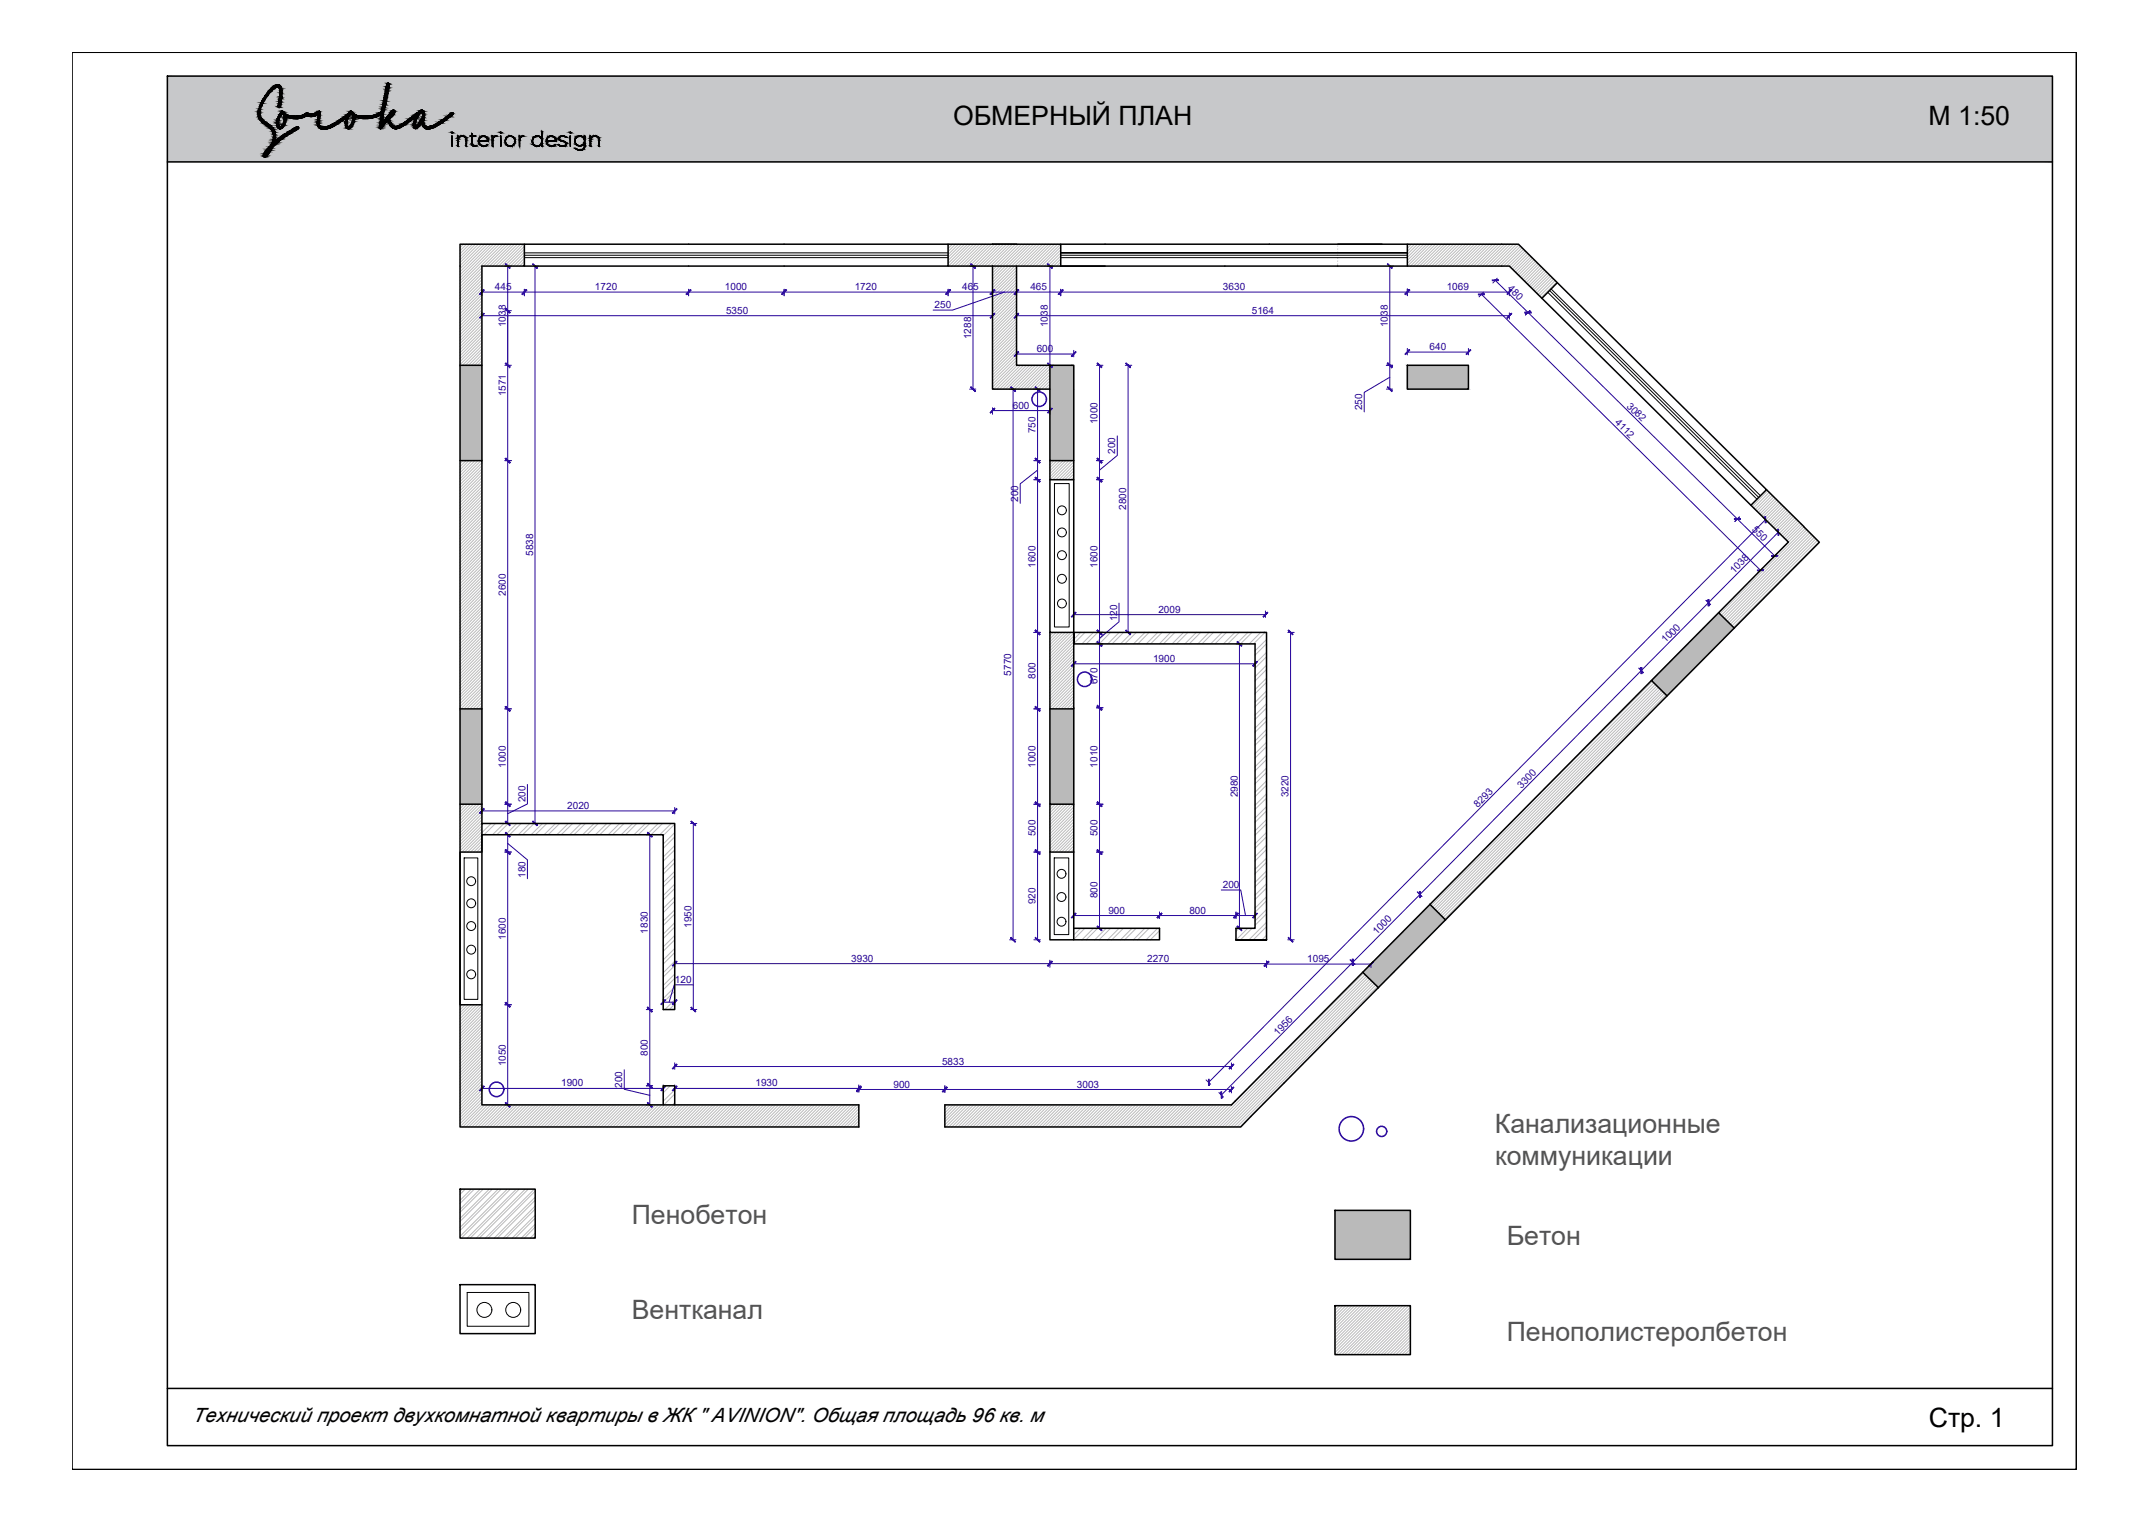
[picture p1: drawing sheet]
<svg xmlns="http://www.w3.org/2000/svg" width="420mm" height="297mm" viewBox="0 0 420 297" stroke-linecap="round" stroke-linejoin="round" font-family="sans-serif">
<defs><g id="words">
<g font-size="5.2">
<text x="186.3" y="24.5">ОБМЕРНЫЙ ПЛАН</text>
<text x="376.9" y="24.5">М 1:50</text>
<text x="376.9" y="278.9">Стр. 1</text>
</g>
<g font-size="5.2" fill="#545454">
<text x="292.1" y="221.4">Канализационные</text>
<text x="292.2" y="227.6">коммуникации</text>
<text x="123.5" y="239.2">Пенобетон</text>
<text x="294.5" y="243.3">Бетон</text>
<text x="123.5" y="257.8">Вентканал</text>
<text x="294.5" y="262">Пенополистеролбетон</text>
</g>
<text font-size="3.9" x="37.6" y="277.9">Технический проект двухкомнатной квартиры в ЖК &quot; AVINION&quot;. Общая площадь 96 кв. м</text>
<g font-size="2" fill="#250095">
<text x="96.7" y="56.7">445</text>
<text x="116.3" y="56.7">1720</text>
<text x="141.7" y="56.7">1000</text>
<text x="167" y="56.7">1720</text>
<text x="188" y="56.7">465</text>
<text x="201.4" y="56.7">465</text>
<text x="239" y="56.7">3630</text>
<text x="282.7" y="56.7">1069</text>
<text x="294.5" y="56.5" transform="rotate(44 294.5 56.5)">480</text>
<text x="98.9" y="63.9" transform="rotate(-90 98.9 63.9)">1038</text>
<text x="141.9" y="61.3">5350</text>
<text x="182.7" y="60.2">250</text>
<text x="204.8" y="63.9" transform="rotate(-90 204.8 63.9)">1038</text>
<text x="244.6" y="61.3">5164</text>
<text x="271.2" y="63.9" transform="rotate(-90 271.2 63.9)">1038</text>
<text x="189.8" y="66.3" transform="rotate(-90 189.8 66.3)">1288</text>
<text x="202.6" y="68.8">600</text>
<text x="279.4" y="68.4">640</text>
<text x="98.9" y="77.5" transform="rotate(-90 98.9 77.5)">1571</text>
<text x="197.9" y="79.9">600</text>
<text x="214.5" y="82.9" transform="rotate(-90 214.5 82.9)">1000</text>
<text x="266.2" y="80.2" transform="rotate(-90 266.2 80.2)">250</text>
<text x="315.5" y="82.7" transform="rotate(45 315.5 82.7)">4112</text>
<text x="317.8" y="79.5" transform="rotate(45 317.8 79.5)">3082</text>
<text x="202.4" y="84.6" transform="rotate(-90 202.4 84.6)">750</text>
<text x="218" y="88.7" transform="rotate(-90 218 88.7)">200</text>
<text x="199" y="98.1" transform="rotate(-90 199 98.1)">200</text>
<text x="220.1" y="99.6" transform="rotate(-90 220.1 99.6)">2800</text>
<text x="342.3" y="103.6" transform="rotate(44 342.3 103.6)">550</text>
<text x="104.2" y="108.6" transform="rotate(-90 104.2 108.6)">5838</text>
<text x="202.4" y="110.9" transform="rotate(-90 202.4 110.9)">1600</text>
<text x="214.5" y="110.9" transform="rotate(-90 214.5 110.9)">1600</text>
<text x="338.9" y="112.2" transform="rotate(-45 338.9 112.2)">1038</text>
<text x="98.9" y="116.4" transform="rotate(-90 98.9 116.4)">2600</text>
<text x="226.4" y="119.7">2009</text>
<text x="218.3" y="121.4" transform="rotate(-90 218.3 121.4)">120</text>
<text x="325.5" y="125.7" transform="rotate(-45 325.5 125.7)">1000</text>
<text x="225.3" y="129.3">1900</text>
<text x="197.6" y="132" transform="rotate(-90 197.6 132)">5770</text>
<text x="202.4" y="132.7" transform="rotate(-90 202.4 132.7)">800</text>
<text x="214.5" y="133.7" transform="rotate(-90 214.5 133.7)">670</text>
<text x="98.9" y="150.1" transform="rotate(-90 98.9 150.1)">1000</text>
<text x="202.4" y="150.1" transform="rotate(-90 202.4 150.1)">1000</text>
<text x="214.5" y="150" transform="rotate(-90 214.5 150)">1010</text>
<text x="241.9" y="155.8" transform="rotate(-90 241.9 155.8)">2980</text>
<text x="251.8" y="155.8" transform="rotate(-90 251.8 155.8)">3220</text>
<text x="297.3" y="154.2" transform="rotate(-45 297.3 154.2)">3300</text>
<text x="102.7" y="156.8" transform="rotate(-90 102.7 156.8)">200</text>
<text x="110.9" y="158.1">2020</text>
<text x="288.8" y="157.8" transform="rotate(-45 288.8 157.8)">8293</text>
<text x="202.4" y="163.5" transform="rotate(-90 202.4 163.5)">500</text>
<text x="214.5" y="163.5" transform="rotate(-90 214.5 163.5)">500</text>
<text x="102.7" y="171.5" transform="rotate(-90 102.7 171.5)">180</text>
<text x="239" y="173.5">200</text>
<text x="202.4" y="176.7" transform="rotate(-90 202.4 176.7)">920</text>
<text x="214.5" y="175.6" transform="rotate(-90 214.5 175.6)">800</text>
<text x="216.6" y="178.5">900</text>
<text x="232.4" y="178.5">800</text>
<text x="98.9" y="183.7" transform="rotate(-90 98.9 183.7)">1600</text>
<text x="126.6" y="182.4" transform="rotate(-90 126.6 182.4)">1830</text>
<text x="135.1" y="181.3" transform="rotate(-90 135.1 181.3)">1950</text>
<text x="269.1" y="182.8" transform="rotate(-45 269.1 182.8)">1000</text>
<text x="166.4" y="187.9">3930</text>
<text x="224.2" y="187.9">2270</text>
<text x="255.5" y="188">1095</text>
<text x="131.9" y="192.1">120</text>
<text x="249.7" y="202.4" transform="rotate(-45 249.7 202.4)">1956</text>
<text x="98.9" y="208.4" transform="rotate(-90 98.9 208.4)">1050</text>
<text x="126.6" y="206.3" transform="rotate(-90 126.6 206.3)">800</text>
<text x="184.1" y="208">5833</text>
<text x="109.7" y="212.3">1900</text>
<text x="121.6" y="212.6" transform="rotate(-90 121.6 212.6)">200</text>
<text x="147.6" y="212.3">1930</text>
<text x="174.6" y="212.5">900</text>
<text x="210.5" y="212.5">3003</text>
</g>
</g></defs>
<g fill="none" stroke="#bababa" stroke-width=".2">
<path d="M90 47.7l-.1 .1M90.6 47.7l-.7 .7M91.2 47.7l-1.3 1.3M91.8 47.7l-1.9 1.9M92.4 47.7l-2.5 2.5M92.9 47.7l-3 3.1M93.5 47.7l-3.6 3.6M94.1 47.7l-4.2 4.2M94.2 52.3l-4.3 4.3M94.2 52.9l-4.3 4.3M94.2 53.5l-4.3 4.3M94.2 54.1l-4.3 4.3"/>
<path d="M94.2 54.7l-4.3 4.2M94.2 55.3l-4.3 4.2M94.2 55.9l-4.3 4.2M94.2 56.4l-4.3 4.3M94.2 57l-4.3 4.3M94.2 57.6l-4.3 4.3M94.2 58.2l-4.3 4.3M94.2 58.8l-4.3 4.2M94.2 59.4l-4.3 4.2M94.2 60l-4.3 4.2M94.7 47.7l-4.8 4.8M95.3 47.7l-5.4 5.4"/>
<path d="M95.9 47.7l-6 6M96.4 47.7l-6.5 6.6M97 47.7l-7.1 7.2M97.6 47.7l-7.7 7.7M98.2 47.7l-8.3 8.3M98.8 47.7l-4.3 4.3M99.4 47.7l-4.3 4.3M100 47.7l-4.3 4.3M100.5 47.7l-4.2 4.3M101.1 47.7l-4.3 4.3M101.7 47.7l-4.3 4.3M102.3 47.7l-4.3 4.3"/>
<path d="M102.5 48.1l-3.9 3.9M102.5 48.7l-3.3 3.3M102.5 49.3l-2.7 2.7M102.5 49.9l-2.1 2.1M102.5 50.5l-1.5 1.5M102.5 51.1l-1 .9M102.5 51.7l-.4 .3M185.6 47.7l-.3 .3M186.1 47.7l-.8 .9M186.7 47.7l-1.4 1.5M187.3 47.7l-2 2.1M187.9 47.7l-2.6 2.6"/>
<path d="M188.5 47.7l-3.2 3.2M189.1 47.7l-3.8 3.8M189.6 47.7l-4.2 4.3M190.2 47.7l-4.2 4.3M190.8 47.7l-4.3 4.3M191.4 47.7l-4.3 4.3M192 47.7l-4.3 4.3M192.6 47.7l-4.3 4.3M193.2 47.7l-4.3 4.3M193.7 47.7l-4.2 4.3M194.3 47.7l-4.2 4.3M194.9 47.7l-4.2 4.3"/>
<path d="M195.5 47.7l-4.3 4.3M196.1 47.7l-4.3 4.3M196.7 47.7l-4.3 4.3M197.3 47.7l-4.3 4.3M197.9 47.7l-4.3 4.3M198.4 47.7l-4.4 4.5M198.7 52.2l-4.7 4.7M198.7 52.8l-4.7 4.7M198.7 53.4l-4.7 4.7M198.7 54l-4.7 4.6M198.7 54.6l-4.7 4.6M198.7 55.2l-4.7 4.6"/>
<path d="M198.7 55.7l-4.7 4.7M198.7 56.3l-4.7 4.7M198.7 56.9l-4.7 4.7M198.7 57.5l-4.7 4.7M198.7 58.1l-4.7 4.7M198.7 58.7l-4.7 4.6M198.7 59.3l-4.7 4.6M198.7 59.8l-4.7 4.7M199 47.7l-5 5.1M199.6 47.7l-5.6 5.7M200.2 47.7l-6.2 6.2M200.8 47.7l-6.8 6.8"/>
<path d="M201.4 47.7l-7.4 7.4M202 47.7l-8 8M202.6 47.7l-8.6 8.6M203.1 47.7l-4.2 4.3M203.7 47.7l-4.2 4.3M204.3 47.7l-4.3 4.3M204.9 47.7l-4.3 4.3M205.5 47.7l-4.3 4.3M206.1 47.7l-4.3 4.3M206.7 47.7l-4.3 4.3M207.2 47.7l-4.2 4.3M207.3 48.2l-3.8 3.8"/>
<path d="M207.3 48.8l-3.2 3.2M207.3 49.4l-2.6 2.6M207.3 50l-2 2M207.3 50.6l-1.4 1.4M207.3 51.2l-.8 .8M207.3 51.7l-.2 .3M261.4 48.1h.1M261.4 48.7h.1M261.4 49.2v.1M261.4 49.8v.1M261.4 50.4v.1M261.4 51v.1"/>
<path d="M261.4 51.6v.1M275.2 47.7l-.2 .3M275.8 47.7l-.8 .8M276.4 47.7l-1.4 1.4M277 47.7l-2 2M277.6 47.7l-2.6 2.6M278.2 47.7l-3.2 3.2M278.8 47.7l-3.8 3.8M279.3 47.7l-4.2 4.3M279.9 47.7l-4.2 4.3M280.5 47.7l-4.2 4.3M281.1 47.7l-4.3 4.3"/>
<path d="M281.7 47.7l-4.3 4.3M282.3 47.7l-4.3 4.3M282.9 47.7l-4.3 4.3M283.4 47.7l-4.2 4.3M284 47.7l-4.2 4.3M284.6 47.7l-4.2 4.3M285.2 47.7l-4.2 4.3M285.8 47.7l-4.3 4.3M286.4 47.7l-4.3 4.3M287 47.7l-4.3 4.3M287.6 47.7l-4.3 4.3M288.1 47.7l-4.2 4.3"/>
<path d="M288.7 47.7l-4.2 4.3M289.3 47.7l-4.3 4.3M289.9 47.7l-4.3 4.3M290.5 47.7l-4.3 4.3M291.1 47.7l-4.3 4.3M291.7 47.7l-4.3 4.3M292.3 47.7l-4.3 4.3M292.8 47.7l-4.2 4.3M293.4 47.7l-4.3 4.3M294 47.7l-4.3 4.3M294.6 47.7l-4.3 4.3M295.2 47.7l-4.3 4.3"/>
<path d="M295.8 47.7l-4.3 4.3M296.4 47.7l-4.3 4.3M296.8 47.9l-4.1 4.1M297.1 48.1l-3.9 3.9M297.4 48.4l-3.6 3.6M297.7 48.7l-3.3 3.3M298 49l-3 3M298.3 49.3l-3 3M298.6 49.6l-3 3M298.9 49.9l-3 3M299.2 50.2l-3.1 3M299.5 50.5l-3.1 3"/>
<path d="M299.7 50.8l-3 3M300 51.1l-3 3M300.3 51.4l-3 3M300.6 51.6l-3 3.1M300.9 51.9l-3 3.1M301.2 52.2l-3 3.1M301.5 52.5l-3 3.1M301.8 52.8l-3 3.1M302.1 53.1l-3 3M302.4 53.4l-3 3M302.7 53.7l-3 3M303 53.9l-3 3.1"/>
<path d="M303.3 54.2l-3 3.1M303.6 54.5l-3 3.1M303.9 54.8l-3.1 3.1M304.2 55.1l-3.1 3.1M94.2 60.6l-4.3 4.2M94.2 61.1l-4.3 4.3M94.2 61.7l-4.3 4.3M94.2 62.3l-4.3 4.3M94.2 62.9l-4.3 4.3M94.2 63.5l-4.3 4.2M94.2 64.1l-4.3 4.2M94.2 64.7l-4.3 4.2"/>
<path d="M94.2 65.2l-4.3 4.3M94.2 65.8l-4.3 4.3M94.2 66.4l-4.3 4.3M94.2 67l-4.3 4.3M94.2 67.6l-3.8 3.8M94.2 68.2l-3.2 3.2M94.2 68.7l-2.6 2.7M94.2 69.3l-2.1 2.1M94.2 69.9l-1.5 1.5M94.2 70.5l-.9 .9M94.2 71.1l-.3 .3M198.7 60.4l-4.7 4.7"/>
<path d="M198.7 61l-4.7 4.7M198.7 61.6l-4.7 4.7M198.7 62.2l-4.7 4.7M198.7 62.8l-4.7 4.7M198.7 63.4l-4.7 4.6M198.7 63.9l-4.7 4.7M198.7 64.5l-4.7 4.7M198.7 65.1l-4.7 4.7M198.7 65.7l-4.7 4.7M198.7 66.3l-4.7 4.7M198.7 66.9l-4.7 4.7M198.7 67.5l-4.7 4.7"/>
<path d="M198.7 68l-4.7 4.7M198.7 68.6l-4.7 4.7M198.7 69.2l-4.7 4.7M198.7 69.8l-4.7 4.7M198.7 70.4l-4.7 4.7M198.7 71l-4.7 4.7M198.8 71.4l-4.6 4.6M199.4 71.4l-4.6 4.6M200 71.4l-4.6 4.6M200.6 71.4l-4.7 4.6M201.2 71.4l-4.7 4.6M201.8 71.4l-4.7 4.6"/>
<path d="M202.3 71.4l-4.6 4.6M202.9 71.4l-4.6 4.6M203.5 71.4l-4.6 4.6M204.1 71.4l-4.6 4.6M204.7 71.4l-4.6 4.6M205.2 71.5l-4.6 4.5M205.2 72.1l-4 3.9M205.2 72.7l-3.4 3.3M205.2 73.3l-2.8 2.7M205.2 73.8l-2.2 2.2M205.2 74.4l-1.6 1.6M205.2 75l-1 1"/>
<path d="M205.2 75.6l-.5 .4M89.9 90h.1M90.5 90l-.6 .6M91.1 90l-1.2 1.2M91.6 90l-1.7 1.8M92.2 90l-2.3 2.4M92.8 90l-2.9 3M93.4 90l-3.5 3.6M94 90l-4.1 4.1M94.2 90.4l-4.3 4.3M94.2 91l-4.3 4.3M94.2 91.6l-4.3 4.3"/>
<path d="M94.2 92.2l-4.3 4.3M94.2 92.8l-4.3 4.3M94.2 93.4l-4.3 4.2M94.2 94l-4.3 4.2M94.2 94.5l-4.3 4.3M94.2 95.1l-4.3 4.3M94.2 95.7l-4.3 4.3M94.2 96.3l-4.3 4.3M94.2 96.9l-4.3 4.3M94.2 97.5l-4.3 4.2M94.2 98.1l-4.3 4.2M94.2 98.7l-4.3 4.2"/>
<path d="M94.2 99.2l-4.3 4.3M94.2 99.8l-4.3 4.3M205.4 90l-.2 .3M206 90l-.8 .9M206.6 90l-1.4 1.4M207.2 90l-2 2M207.8 90l-2.6 2.6M208.3 90l-3.1 3.2M208.9 90l-3.7 3.7M209.5 90l-3.7 3.7M209.8 90.3l-3.4 3.4M209.8 90.9l-2.8 2.8"/>
<path d="M209.8 91.5l-2.3 2.2M209.8 92l-1.7 1.7M209.8 92.6l-1.1 1.1M209.8 93.2l-.5 .5M345.4 95.9l-3 3.1M345.7 96.2l-3 3.1M346 96.5l-3 3.1M346.3 96.8l-3 3.1M346.6 97.1l-3 3.1M346.9 97.4l-3 3.1M347.2 97.7l-3 3M347.5 98l-3 3"/>
<path d="M347.8 98.3l-3.1 3M348.1 98.6l-3.1 3M348.4 98.9l-3.1 3M348.7 99.2l-3.1 3M349 99.5l-3.1 3M349.3 99.8l-3.1 3M94.2 100.4l-4.3 4.3M94.2 101l-4.3 4.3M94.2 101.6l-4.3 4.2M94.2 102.2l-4.3 4.2M94.2 102.8l-4.3 4.2M94.2 103.3l-4.3 4.3"/>
<path d="M94.2 103.9l-4.3 4.3M94.2 104.5l-4.3 4.3M94.2 105.1l-4.3 4.3M94.2 105.7l-4.3 4.3M94.2 106.3l-4.3 4.2M94.2 106.9l-4.3 4.2M94.2 107.5l-4.3 4.2M94.2 108l-4.3 4.3M94.2 108.6l-4.3 4.3M94.2 109.2l-4.3 4.3M94.2 109.8l-4.3 4.3M94.2 110.4l-4.3 4.3"/>
<path d="M94.2 111l-4.3 4.2M94.2 111.5l-4.3 4.3M94.2 112.1l-4.3 4.3M94.2 112.7l-4.3 4.3M94.2 113.3l-4.3 4.3M94.2 113.9l-4.3 4.3M94.2 114.5l-4.3 4.3M94.2 115.1l-4.3 4.3M94.2 115.6l-4.3 4.3M94.2 116.2l-4.3 4.3M94.2 116.8l-4.3 4.3M94.2 117.4l-4.3 4.3"/>
<path d="M94.2 118l-4.3 4.3M94.2 118.6l-4.3 4.3M94.2 119.1l-4.3 4.4M94.2 119.7l-4.3 4.4M349.6 100l-3.1 3.1M349.9 100.3l-3.1 3M350.2 100.6l-3.1 3M350.5 100.9l-3.1 3M350.8 101.2l-3.1 3M351.1 101.5l-3.1 3M351.4 101.8l-3.1 3M351.6 102.1l-3 3"/>
<path d="M351.9 102.4l-3 3M352.2 102.7l-3 3M352.5 103l-7.4 7.3M352.8 103.3l-16.7 16.7M353.1 103.5l-16.7 16.8M353.4 103.8l-16.7 16.7M353.7 104.1l-16.7 16.7M354 104.4l-16.7 16.7M354.3 104.7l-16.7 16.7M354.6 105l-16.8 16.7M354.9 105.3l-16.8 16.7M355.2 105.6l-16.8 16.7"/>
<path d="M355.5 105.9l-16.8 16.7M94.2 120.3l-4.3 4.3M94.2 120.9l-4.3 4.3M94.2 121.5l-4.3 4.3M94.2 122.1l-4.3 4.3M94.2 122.7l-4.3 4.3M94.2 123.2l-4.3 4.4M94.2 123.8l-4.3 4.4M94.2 124.4l-4.3 4.3M94.2 125l-4.3 4.3M94.2 125.6l-4.3 4.3M94.2 126.2l-4.3 4.3"/>
<path d="M94.2 126.8l-4.3 4.3M94.2 127.4l-4.3 4.3M94.2 127.9l-4.3 4.4M94.2 128.5l-4.3 4.3M94.2 129.1l-4.3 4.3M94.2 129.7l-4.3 4.3M94.2 130.3l-4.3 4.3M94.2 130.9l-4.3 4.3M94.2 131.5l-4.3 4.3M94.2 132.1l-4.3 4.2M94.2 132.6l-4.3 4.3M94.2 133.2l-4.3 4.3"/>
<path d="M94.2 133.8l-4.3 4.3M94.2 134.4l-4.1 4.1M94.2 135l-3.5 3.5M94.2 135.6l-3 2.9M94.2 136.2l-2.4 2.3M94.2 136.8l-1.8 1.7M94.2 137.3l-1.2 1.2M94.2 137.9l-.6 .6M94.2 138.5h.1M205.2 123.6v.1M205.8 123.6l-.6 .7M206.4 123.6l-1.2 1.3"/>
<path d="M207 123.6l-1.8 1.8M207.6 123.6l-2.4 2.4M208.2 123.6l-3 3M208.8 123.6l-3.6 3.6M209.3 123.6l-4.1 4.2M209.8 123.7l-4.6 4.7M209.8 124.3l-4.6 4.7M209.8 124.9l-4.6 4.7M209.8 125.4l-4.6 4.7M209.8 126l-4.6 4.7M209.8 126.6l-4.6 4.7M209.8 127.2l-4.6 4.7"/>
<path d="M209.8 127.8l-4.6 4.7M209.8 128.4l-4.6 4.7M209.8 129l-4.6 4.6M209.8 129.6l-4.6 4.6M209.8 130.1l-4.6 4.7M209.8 130.7l-4.6 4.7M209.8 131.3l-4.6 4.7M209.8 131.9l-4.6 4.7M209.8 132.5l-4.6 4.7M209.8 133.1l-4.6 4.6M209.8 133.7l-4.6 4.6M209.8 134.3l-4.2 4.2"/>
<path d="M209.8 134.8l-3.7 3.7M209.8 135.4l-3.1 3.1M209.8 136l-2.5 2.5M209.8 136.6l-1.9 1.9M209.8 137.2l-1.3 1.3M209.8 137.8l-.7 .7M209.8 138.4l-.1 .1M211.2 123.6l-1.4 1.3M212 123.6l-2.2 2.2M213.7 123.6l-2.3 2.2M214.5 123.6l-2.2 2.2M216.2 123.6l-2.2 2.2"/>
<path d="M217 123.6l-2.2 2.2M218.7 123.6l-2.2 2.2M219.6 123.6l-2.3 2.2M221.2 123.6l-2.2 2.2M222.1 123.6l-2.3 2.2M223.8 123.6l-2.3 2.2M224.6 123.6l-2.2 2.2M226.3 123.6l-2.3 2.2M227.1 123.6l-2.2 2.2M228.8 123.6l-2.2 2.2M229.6 123.6l-2.2 2.2M231.3 123.6l-2.2 2.2"/>
<path d="M232.1 123.6l-2.2 2.2M233.8 123.6l-2.3 2.2M234.6 123.6l-2.2 2.2M236.3 123.6l-2.2 2.2M237.1 123.6l-2.2 2.2M238.8 123.6l-2.2 2.2M239.7 123.6l-2.3 2.2M241.3 123.6l-2.2 2.2M242.2 123.6l-2.3 2.2M243.9 123.6l-2.3 2.2M244.7 123.6l-2.3 2.2M246.4 123.6l-2.3 2.2"/>
<path d="M247.2 123.6l-2.2 2.2M247.5 125l-2.2 2.2M247.5 127.5l-2.2 2.2M247.5 130l-2.2 2.2M247.5 132.5l-2.2 2.3M247.5 135l-2.2 2.3M247.5 137.5l-2.2 2.3M247.5 125.8l-2.2 2.2M247.5 128.3l-2.2 2.3M247.5 130.8l-2.2 2.3M247.5 133.3l-2.2 2.3M247.5 135.9l-2.2 2.2"/>
<path d="M247.5 138.4l-2.2 2.2M322.9 133.2l-32.3 32.3M323.2 133.4l-43.5 43.6M323.5 133.7l-43.5 43.6M323.8 134l-43.5 43.6M324.1 134.3l-43.6 43.6M324.4 134.6l-43.6 43.6M324.7 134.9l-43.6 43.5M325 135.2l-43.6 43.5M325.2 135.5l-43.5 43.5M325.5 135.8l-43.5 43.5M90.2 157.2l-.3 .3"/>
<path d="M90.7 157.2l-.8 .8M91.3 157.2l-1.4 1.4M91.9 157.2l-2 2M92.5 157.2l-2.6 2.6M93.1 157.2l-3.2 3.2M93.7 157.2l-3.8 3.8M94.2 157.3l-4.3 4.3M94.2 157.8l-4.3 4.4M94.2 158.4l-4.3 4.3M94.2 159l-4.3 4.3M94.2 159.6l-4.3 4.3M205.7 157.2l-.5 .5"/>
<path d="M206.2 157.2l-1 1.1M206.8 157.2l-1.6 1.6M207.4 157.2l-2.2 2.2M208 157.2l-2.8 2.8M208.6 157.2l-3.4 3.4M209.2 157.2l-4 4M209.8 157.2l-4.6 4.6M209.8 157.7l-4.6 4.7M209.8 158.3l-4.6 4.7M209.8 158.9l-4.6 4.6M209.8 159.4l-4.6 4.7M247.5 153.4l-2.2 2.3"/>
<path d="M247.5 140.1l-2.2 2.2M247.5 142.6l-2.2 2.2M247.5 145l-2.2 2.3M247.5 147.6l-2.2 2.2M247.5 150.1l-2.2 2.2M247.5 152.6l-2.2 2.2M247.5 155.1l-2.2 2.3M247.5 157.6l-2.2 2.3M247.5 140.9l-2.2 2.2M247.5 143.4l-2.2 2.2M247.5 145.9l-2.2 2.2M247.5 148.4l-2.2 2.2"/>
<path d="M247.5 150.9l-2.2 2.3M247.5 156l-2.2 2.2M247.5 158.5l-2.2 2.2M312.6 149.3l-30.3 30.3M94.2 160.2l-4.3 4.3M94.2 160.8l-4.3 4.3M94.2 161.4l-4.3 4.3M94.2 161.9l-4.3 4.4M94.2 162.5l-4 4M94.2 163.1l-3.4 3.4M94.2 163.7l-2.8 2.8M94.2 164.3l-2.2 2.2"/>
<path d="M94.2 164.9l-1.6 1.6M94.2 165.5l-1 1M94.2 166l-.4 .5M94.3 160.9l-.1 .2M96 160.9l-1.8 1.8M96.8 160.9l-2.2 2.2M98.5 160.9l-2.2 2.2M99.3 160.9l-2.2 2.2M101 160.9l-2.2 2.2M101.8 160.9l-2.2 2.2M103.5 160.9l-2.2 2.2M104.4 160.9l-2.3 2.2"/>
<path d="M106 160.9l-2.2 2.2M106.9 160.9l-2.3 2.2M108.6 160.9l-2.3 2.2M109.4 160.9l-2.3 2.2M111.1 160.9l-2.3 2.2M111.9 160.9l-2.2 2.2M113.6 160.9l-2.3 2.2M114.4 160.9l-2.2 2.2M116.1 160.9l-2.2 2.2M116.9 160.9l-2.2 2.2M118.6 160.9l-2.2 2.2M119.5 160.9l-2.3 2.2"/>
<path d="M121.1 160.9l-2.2 2.2M121.9 160.9l-2.2 2.2M123.6 160.9l-2.2 2.2M124.4 160.9l-2.2 2.2M126.1 160.9l-2.2 2.2M127 160.9l-2.3 2.2M128.6 160.9l-2.2 2.2M129.5 160.9l-2.3 2.2M131.2 160.9l-2.3 2.2M131.9 162.7l-2.3 2.2M131.9 165.2l-2.3 2.3M131.9 167.7l-2.3 2.3"/>
<path d="M131.9 170.3l-2.3 2.2M131.9 172.8l-2.3 2.2M131.9 175.3l-2.3 2.2M131.9 177.8l-2.3 2.2M131.9 161.1l-2.3 2.2M131.9 163.5l-2.3 2.3M131.9 166.1l-2.3 2.2M131.9 168.6l-2.3 2.2M131.9 171.1l-2.3 2.2M131.9 173.6l-2.3 2.3M131.9 176.1l-2.3 2.3M131.9 178.6l-2.3 2.3"/>
<path d="M209.8 166.5h.1M209.8 160l-4.6 4.7M209.8 160.6l-4.6 4.7M209.8 161.2l-4.6 4.7M209.8 161.8l-4.6 4.7M209.8 162.4l-4.1 4.1M209.8 163l-3.5 3.5M209.8 163.5l-2.9 3M209.8 164.1l-2.3 2.4M209.8 164.7l-1.7 1.8M209.8 165.3l-1.2 1.2M209.8 165.9l-.6 .6"/>
<path d="M247.5 165.2l-2.2 2.2M247.5 160.2l-2.2 2.2M247.5 162.7l-2.2 2.2M247.5 167.7l-2.2 2.2M247.5 170.2l-2.2 2.2M247.5 172.7l-2.2 2.2M247.5 175.2l-2.2 2.3M247.5 177.7l-2.2 2.3M247.5 161l-2.2 2.2M247.5 163.5l-2.2 2.2M247.5 166l-2.2 2.2M247.5 168.5l-2.2 2.2"/>
<path d="M247.5 171l-2.2 2.3M247.5 173.5l-2.2 2.3M247.5 176l-2.2 2.3M247.5 178.6l-2.2 2.2M90.3 196.4l-.4 .3M90.9 196.4l-1 .9M91.5 196.4l-1.6 1.5M92 196.4l-2.1 2.1M92.6 196.4l-2.7 2.7M93.2 196.4l-3.3 3.3M93.8 196.4l-3.9 3.9M94.2 196.6l-4.3 4.2"/>
<path d="M94.2 197.1l-4.3 4.3M94.2 197.7l-4.3 4.3M94.2 198.3l-4.3 4.3M94.2 198.9l-4.3 4.3M94.2 199.5l-4.3 4.3M131.9 180.3l-2.3 2.3M131.9 182.8l-2.3 2.3M131.9 185.3l-2.3 2.3M131.9 187.8l-2.3 2.3M131.9 190.3l-2.3 2.3M131.9 192.9l-2.3 2.2M131.9 195.4l-2 1.9"/>
<path d="M131.9 181.2l-2.3 2.2M131.9 183.7l-2.3 2.2M131.9 186.2l-2.3 2.2M131.9 188.7l-2.3 2.2M131.9 191.2l-2.3 2.2M131.9 193.7l-2.3 2.2M131.9 196.2l-1.1 1.1M211.1 181.4l-1.3 1.3M212 181.4l-2.2 2.2M213.7 181.4l-2.3 2.3M214.5 181.4l-2.3 2.3M216.2 181.4l-2.3 2.3"/>
<path d="M217 181.4l-2.2 2.3M218.7 181.4l-2.3 2.3M219.5 181.4l-2.2 2.3M221.2 181.4l-2.2 2.3M222 181.4l-2.2 2.3M223.7 181.4l-2.2 2.3M224.6 181.4l-2.3 2.3M226.2 181.4l-2.2 2.3M226.6 183.5l-.1 .2M226.6 181.9l-1.8 1.8M242.1 181.4l-.6 .6M243.8 181.4l-2.2 2.3"/>
<path d="M244.7 181.4l-2.3 2.3M247.5 180.2l-3.4 3.5M247.5 182.8l-.9 .9M247.5 181.1l-2.6 2.6M247.5 183.6l-.1 .1M266.5 190.2l-30.1 30M266.8 190.5l-29.8 29.7M267.1 190.8l-29.5 29.4M267.4 191l-29.2 29.2M267.7 191.3l-28.9 28.9M268 191.6l-28.7 28.6M268.3 191.9l-28.4 28.3"/>
<path d="M268.5 192.2l-28 28M268.8 192.5l-27.7 27.7M269.1 192.8l-27.4 27.4M94.2 200.1l-4.3 4.3M94.2 200.6l-4.3 4.3M94.2 201.2l-4.3 4.3M94.2 201.8l-4.3 4.3M94.2 202.4l-4.3 4.3M94.2 203l-4.3 4.3M94.2 203.6l-4.3 4.3M94.2 204.2l-4.3 4.3M94.2 204.7l-4.3 4.4"/>
<path d="M94.2 205.3l-4.3 4.3M94.2 205.9l-4.3 4.3M94.2 206.5l-4.3 4.3M94.2 207.1l-4.3 4.3M94.2 207.7l-4.3 4.3M94.2 208.3l-4.3 4.3M94.2 208.8l-4.3 4.4M94.2 209.4l-4.3 4.4M94.2 210l-4.3 4.3M94.2 210.6l-4.3 4.3M94.2 211.2l-4.3 4.3M94.2 211.8l-4.3 4.3"/>
<path d="M94.2 212.4l-4.3 4.3M94.2 213l-4.3 4.3M94.2 213.5l-4.3 4.3M94.2 214.1l-4.3 4.3M94.2 214.7l-4.3 4.3M94.2 215.3l-4.3 4.3M94.2 215.9l-4.3 4.3M94.7 215.9l-4.2 4.3M95.3 215.9l-4.3 4.3M95.9 215.9l-4.3 4.3M96.5 215.9l-4.3 4.3M97.1 215.9l-4.3 4.3"/>
<path d="M97.6 215.9l-4.2 4.3M98.2 215.9l-4.2 4.3M98.8 215.9l-4.2 4.3M99.4 215.9l-4.2 4.3M100 215.9l-4.3 4.3M100.6 215.9l-4.3 4.3M101.2 215.9l-4.3 4.3M101.8 215.9l-4.3 4.3M102.3 215.9l-4.2 4.3M102.9 215.9l-4.2 4.3M103.5 215.9l-4.3 4.3M104.1 215.9l-4.3 4.3"/>
<path d="M104.7 215.9l-4.3 4.3M105.3 215.9l-4.3 4.3M105.9 215.9l-4.3 4.3M106.5 215.9l-4.3 4.3M107 215.9l-4.2 4.3M107.6 215.9l-4.3 4.3M108.2 215.9l-4.3 4.3M108.8 215.9l-4.3 4.3M109.4 215.9l-4.3 4.3M110 215.9l-4.3 4.3M110.6 215.9l-4.3 4.3M111.2 215.9l-4.3 4.3"/>
<path d="M111.7 215.9l-4.3 4.3M112.3 215.9l-4.3 4.3M112.9 215.9l-4.3 4.3M113.5 215.9l-4.3 4.3M114.1 215.9l-4.3 4.3M114.7 215.9l-4.3 4.3M115.3 215.9l-4.4 4.3M115.9 215.9l-4.4 4.3M116.4 215.9l-4.3 4.3M117 215.9l-4.3 4.3M117.6 215.9l-4.3 4.3M118.2 215.9l-4.3 4.3"/>
<path d="M118.8 215.9l-4.3 4.3M119.4 215.9l-4.4 4.3M120 215.9l-4.4 4.3M120.5 215.9l-4.3 4.3M121.1 215.9l-4.3 4.3M121.7 215.9l-4.3 4.3M122.3 215.9l-4.3 4.3M122.9 215.9l-4.3 4.3M123.5 215.9l-4.3 4.3M124.1 215.9l-4.4 4.3M124.6 215.9l-4.3 4.3M125.2 215.9l-4.3 4.3"/>
<path d="M125.8 215.9l-4.3 4.3M126.4 215.9l-4.3 4.3M127 215.9l-4.3 4.3M127.6 215.9l-4.3 4.3M128.1 215.9l-4.2 4.3M128.7 215.9l-4.3 4.3M129.3 215.9l-4.3 4.3M129.9 215.9l-4.3 4.3M130.1 212.2l-.5 .5M130.5 215.9l-4.3 4.3M131 212.2l-1.4 1.3M131.1 215.9l-4.3 4.3"/>
<path d="M131.7 215.9l-4.3 4.3M131.9 213l-2.3 2.2M131.9 215.5l-.5 .4M131.9 213.8l-2.2 2.1M132.2 215.9l-4.2 4.3M132.8 215.9l-4.2 4.3M133.4 215.9l-4.3 4.3M134 215.9l-4.3 4.3M134.6 215.9l-4.3 4.3M135.2 215.9l-4.3 4.3M135.8 215.9l-4.3 4.3M136.3 215.9l-4.2 4.3"/>
<path d="M136.9 215.9l-4.2 4.3M137.5 215.9l-4.2 4.3M138.1 215.9l-4.3 4.3M138.7 215.9l-4.3 4.3M139.3 215.9l-4.3 4.3M139.9 215.9l-4.3 4.3M140.4 215.9l-4.2 4.3M141 215.9l-4.2 4.3M141.6 215.9l-4.2 4.3M142.2 215.9l-4.2 4.3M142.8 215.9l-4.3 4.3M143.4 215.9l-4.3 4.3"/>
<path d="M144 215.9l-4.3 4.3M144.6 215.9l-4.3 4.3M145.1 215.9l-4.2 4.3M145.7 215.9l-4.2 4.3M146.3 215.9l-4.3 4.3M146.9 215.9l-4.3 4.3M147.5 215.9l-4.3 4.3M148.1 215.9l-4.3 4.3M148.7 215.9l-4.3 4.3M149.3 215.9l-4.3 4.3M149.8 215.9l-4.2 4.3M150.4 215.9l-4.3 4.3"/>
<path d="M151 215.9l-4.3 4.3M151.6 215.9l-4.3 4.3M152.2 215.9l-4.3 4.3M152.8 215.9l-4.3 4.3M153.4 215.9l-4.3 4.3M154 215.9l-4.3 4.3M154.5 215.9l-4.3 4.3M155.1 215.9l-4.3 4.3M155.7 215.9l-4.3 4.3M156.3 215.9l-4.3 4.3M156.9 215.9l-4.3 4.3M157.5 215.9l-4.3 4.3"/>
<path d="M158.1 215.9l-4.4 4.3M158.7 215.9l-4.4 4.3M159.2 215.9l-4.3 4.3M159.8 215.9l-4.3 4.3M160.4 215.9l-4.3 4.3M161 215.9l-4.3 4.3M161.6 215.9l-4.3 4.3M162.2 215.9l-4.4 4.3M162.8 215.9l-4.4 4.3M163.3 215.9l-4.3 4.3M163.9 215.9l-4.3 4.3M164.5 215.9l-4.3 4.3"/>
<path d="M165.1 215.9l-4.3 4.3M165.7 215.9l-4.3 4.3M166.3 215.9l-4.3 4.3M166.9 215.9l-4.4 4.3M167.4 215.9l-4.3 4.3M167.8 216.1l-4.1 4.1M167.8 216.7l-3.5 3.5M167.8 217.3l-2.9 2.9M167.8 217.9l-2.3 2.3M167.8 218.4l-1.7 1.8M167.8 219l-1.1 1.2M167.8 219.6l-.6 .6"/>
<path d="M185 215.9l-.4 .4M185.6 215.9l-1 1M186.2 215.9l-1.6 1.6M186.8 215.9l-2.2 2.2M187.4 215.9l-2.8 2.8M187.9 215.9l-3.3 3.3M188.5 215.9l-3.9 3.9M189.1 215.9l-4.3 4.3M189.7 215.9l-4.3 4.3M190.3 215.9l-4.3 4.3M190.9 215.9l-4.3 4.3M191.5 215.9l-4.3 4.3"/>
<path d="M192.1 215.9l-4.3 4.3M192.6 215.9l-4.2 4.3M193.2 215.9l-4.3 4.3M193.8 215.9l-4.3 4.3M194.4 215.9l-4.3 4.3M195 215.9l-4.3 4.3M195.6 215.9l-4.3 4.3M196.2 215.9l-4.3 4.3M196.8 215.9l-4.4 4.3M197.3 215.9l-4.3 4.3M197.9 215.9l-4.3 4.3M198.5 215.9l-4.3 4.3"/>
<path d="M199.1 215.9l-4.3 4.3M199.7 215.9l-4.3 4.3M200.3 215.9l-4.3 4.3M200.9 215.9l-4.4 4.3M201.5 215.9l-4.4 4.3M202 215.9l-4.3 4.3M202.6 215.9l-4.3 4.3M203.2 215.9l-4.3 4.3M203.8 215.9l-4.3 4.3M204.4 215.9l-4.3 4.3M205 215.9l-4.4 4.3M205.6 215.9l-4.4 4.3"/>
<path d="M206.1 215.9l-4.3 4.3M206.7 215.9l-4.3 4.3M207.3 215.9l-4.3 4.3M207.9 215.9l-4.3 4.3M208.5 215.9l-4.3 4.3M209.1 215.9l-4.3 4.3M209.7 215.9l-4.4 4.3M210.2 215.9l-4.3 4.3M210.8 215.9l-4.3 4.3M211.4 215.9l-4.3 4.3M212 215.9l-4.3 4.3M212.6 215.9l-4.3 4.3"/>
<path d="M213.2 215.9l-4.3 4.3M213.7 215.9l-4.2 4.3M214.3 215.9l-4.3 4.3M214.9 215.9l-4.3 4.3M215.5 215.9l-4.3 4.3M216.1 215.9l-4.3 4.3M216.7 215.9l-4.3 4.3M217.3 215.9l-4.3 4.3M217.8 215.9l-4.2 4.3M218.4 215.9l-4.2 4.3M219 215.9l-4.3 4.3M219.6 215.9l-4.3 4.3"/>
<path d="M220.2 215.9l-4.3 4.3M220.8 215.9l-4.3 4.3M221.3 215.9l-4.2 4.3M221.9 215.9l-4.2 4.3M222.5 215.9l-4.2 4.3M223.1 215.9l-4.3 4.3M223.7 215.9l-4.3 4.3M224.3 215.9l-4.3 4.3M224.9 215.9l-4.3 4.3M225.5 215.9l-4.3 4.3M226 215.9l-4.2 4.3M226.6 215.9l-4.2 4.3"/>
<path d="M227.2 215.9l-4.2 4.3M227.8 215.9l-4.3 4.3M228.4 215.9l-4.3 4.3M229 215.9l-4.3 4.3M229.6 215.9l-4.3 4.3M230.2 215.9l-4.3 4.3M230.7 215.9l-4.2 4.3M231.3 215.9l-4.2 4.3M231.9 215.9l-4.3 4.3M232.5 215.9l-4.3 4.3M233.1 215.9l-4.3 4.3M233.7 215.9l-4.3 4.3"/>
<path d="M234.3 215.9l-4.3 4.3M234.9 215.9l-4.3 4.3M235.4 215.9l-4.2 4.3M236 215.9l-4.3 4.3M236.6 215.9l-4.3 4.3M237.2 215.9l-4.3 4.3M237.8 215.9l-4.3 4.3M238.4 215.9l-4.3 4.3M239 215.9l-4.3 4.3M239.6 215.9l-4.4 4.3M240.1 215.9l-4.3 4.3M258 204.5l-15.7 15.7"/>
<path d="M90.3 232.4l-.4 .4M90.9 232.4l-1 1M92.1 232.4l-2.2 2.2M92.7 232.4l-2.8 2.8M93.8 232.4l-3.9 4M94.4 232.4l-4.5 4.5M95.6 232.4l-5.7 5.7M96.2 232.4l-6.3 6.3M97.4 232.4l-7.5 7.5M97.9 232.4l-8 8.1M99.1 232.4l-9.2 9.2M99.7 232.4l-9.5 9.5"/>
<path d="M100.9 232.4l-9.6 9.5M101.5 232.4l-9.6 9.5M102.6 232.4l-9.5 9.5M103.2 232.4l-9.5 9.5M104.4 232.4l-9.5 9.5M104.6 232.8l-9.2 9.1M104.6 233.9l-8 8M104.6 235.7l-6.2 6.2M104.6 237.5l-4.5 4.4M104.6 239.2l-2.7 2.7M104.6 234.5l-7.4 7.4M104.6 236.3l-5.7 5.6"/>
<path d="M104.6 238.1l-3.9 3.8M104.6 239.8l-2.1 2.1M167.8 220.2h.1M104.6 241l-1 .9M104.6 241.6l-.4 .3M261.2 255.2l-.3 .3M261.8 255.2l-.9 .9M262.4 255.2l-1.5 1.5M263 255.2l-2.1 2.1M263.6 255.2l-2.7 2.7M264.2 255.2l-3.3 3.2M264.7 255.2l-3.8 3.8"/>
<path d="M265.3 255.2l-4.4 4.4M265.9 255.2l-5 5M266.5 255.2l-5.6 5.6M267.1 255.2l-6.2 6.2M267.7 255.2l-6.8 6.8M268.3 255.2l-7.4 7.3M268.8 255.2l-7.9 7.9M269.4 255.2l-8.5 8.5M270 255.2l-9.1 9.1M270.6 255.2l-9.5 9.5M271.2 255.2l-9.6 9.5M271.8 255.2l-9.6 9.5"/>
<path d="M272.4 255.2l-9.6 9.5M273 255.2l-9.6 9.5M273.5 255.2l-9.5 9.5M274.1 255.2l-9.5 9.5M274.7 255.2l-9.5 9.5M275.3 255.2l-9.5 9.5M275.6 255.5l-9.3 9.2M275.6 256l-8.7 8.7M275.6 256.6l-8.1 8.1M275.6 257.2l-7.5 7.5M275.6 257.8l-6.9 6.9M275.6 258.4l-6.3 6.3"/>
<path d="M275.6 259l-5.7 5.7M275.6 259.6l-5.2 5.1M275.6 260.2l-4.6 4.5M275.6 260.7l-4 4M275.6 261.3l-3.4 3.4M275.6 261.9l-2.8 2.8M275.6 262.5l-2.2 2.2M275.6 263.1l-1.6 1.6M275.6 263.7l-1.1 1M275.6 264.3l-.5 .4"/>
</g>
<g fill="#bababa" stroke="#bababa" stroke-width=".2">
<path d="M335.9 119.7l3 3h-6z"/>
<path d="M332.9 122.7h6l-10.2 10.3z"/>
<path d="M279.4 176.8l3.1 3h-6z"/>
<path d="M276.5 179.8h6l-10.1 10.2z"/>
<path d="M275 71.4l12 4.6v-4.6zM275 71.4l12 4.6h-12z"/>
<path d="M205.2 71.4l4.6 4.6v-4.6zM205.2 71.4l4.6 4.6h-4.6z"/>
<path d="M205.2 76l4.6 14v-14zM205.2 76l4.6 14h-4.6z"/>
<path d="M89.9 71.4l4.3 18.6v-18.6zM89.9 71.4l4.3 18.6h-4.3z"/>
<path d="M332.9 122.7l-10.2 10.3h6zM322.7 133h6l-2.9 3z"/>
<path d="M205.2 138.5l4.6 18.7v-18.7zM205.2 138.5l4.6 18.7h-4.6z"/>
<path d="M89.9 138.5l4.3 18.7v-18.7zM89.9 138.5l4.3 18.7h-4.3z"/>
<path d="M276.5 179.8l-10.2 10.2h6.1zM266.3 190h6.1l-3 3z"/>
<path d="M260.9 236.5l14.7 9.6v-9.6zM260.9 236.5l14.7 9.6h-14.7z"/>
</g>
<path d="M32.7 14.9l368.4 16.7v-16.7zM32.7 14.9l368.4 16.7h-368.4z" fill="#c7c8ca" stroke="#c7c8ca" stroke-width=".2"/>
<path d="M102.5 49.9h82.8M102.5 50.3h82.8M102.5 49.4h82.8M207.3 49.9h67.7M207.3 50.3h67.7M275 49.4h-67.7h67.7M302.5 57.1l40.9 40.5M302.8 56.8l40.9 40.4M303.1 56.5l40.9 40.4M206.1 94.5h2.8v28h-2.8zM90.7 167.7h2.7v27.6h-2.7zM206 167.7h2.9v14.9h-2.9z" fill="none" stroke="#000" stroke-width=".2"/>
<g fill="none" stroke="#250095" stroke-width=".2">
<path d="M94.2 56.5v1.3M94.2 57.1h200.8M98.7 52h1.2M99.2 52v108.9M102.5 56.5v1.3M105.2 52h-.7v108.9h.7M134.6 56.5v1.3M153.2 56.5v1.3M185.3 56.5v1.3M189.5 52h1.2M190.1 52v24M194 56.5v1.3"/>
<path d="M196.3 57.1l-10.1 3.5h-3.8M198.7 56.5v1.3M204.6 52h1.3M205.2 52v19.4M207.3 56.5v1.3M272.3 52h-.7v24M275 56.4v1.4M289.5 57.5l54.5 53.9M289.9 57.1l-.9 .9M292.2 54.8l54.6 53.8M292.6 54.4l-.9 .9M295 56.5v1.3"/>
<path d="M94.2 61v.7h99.8v-.7M98.7 71.4h1.2M98.7 60.7h1.2M189.5 76h1.2M194 79.7v1.3M197.3 76h1.2M198 76v107.7M198.7 61.1v1.3M198.7 68.5v1.2M198.7 61.7h96.3M198.7 69.2h11.1M202 76h1.3"/>
<path d="M202.8 76v107.7M204.6 71.4h1.3M205.2 79.7v1.3M209.8 68.5v1.2M214.3 71.4h1.2M214.9 71.4v54.4h.6h-.6v55.6M219.9 71.4h1.3M220.5 71.4v52.2M270.9 71.4h1.2M270.9 76h1.2M271.6 73.7l-5 3v3.8M275 68.1v1.3"/>
<path d="M275 68.8h12M287 68.1v1.3M295 61.1v1.3M299 60.7l-.9 .9M98.7 90h1.2M194 80.2h11.2M202 90h1.3M202 93.7h1.3M202.8 91.9l-3.4 2.6v3.9M214.3 90h1.2M214.3 93.7h1.2M218.3 85.2v3.8l-3.4 2.9"/>
<path d="M209.8 119.4v1.3M218.7 117.9v3.6l-3.8 3.2M247.3 119.4v1.3M333.4 117.3l.9 .9M339.9 101l-.9 .9M344.4 111.1l-.9 .8M344.5 101.1l.9 .9M345 101.6l-108.8 109.9M347 103.5l.9 .9M347.2 108.2l-.8 .9M347.5 104l-108.8 110M98.7 138.5h1.2"/>
<path d="M202 138.5h1.3M202 123.6h1.3M209.8 129.2v1.2M209.8 120.1h37.5M209.8 129.7h35.5M214.3 123.6h1.2M214.3 138.3h1.2M219.9 123.6h1.3M241.5 125.8h1.3M242.2 125.8v55.6M245.3 129.2v1.2M251.7 123.6h1.2"/>
<path d="M252.2 123.6v60.1M320.3 130.6l.9 .9M94.2 157.8v1.3M94.2 158.5h37.7M98.7 157.2h1.2M103.1 153.3v3.8l-3.9 1.9M131.9 157.8v1.3M202 157.2h1.3M214.3 157.2h1.2M98.7 160.9h1.2M98.7 166.5h1.2M99.2 164.8l3.9 3.2v3.7"/>
<path d="M99.9 163.1h-.7v52.8M126.3 163.1h1.2M127 163.1v52.8M134.9 160.9h1.3M135.5 160.9v36.4M202 166.5h1.3M209.8 178.2v1.3M209.8 178.9h35.5M214.3 166.5h1.2M226.6 178.2v1.3M238.7 173.9h3.8l.9 5M241.5 178.2v1.3"/>
<path d="M245.3 178.2v1.3M277 174.3l.9 .9M98.7 196.4h1.2M126.3 197.3h1.2M129.6 195.3v1.2M129.6 195.8h2.3M131.9 187.6v1.3M131.9 195.1v1.3M131.9 188.3h115.6M134.9 197.3h1.3M135.4 192.5h-3.6l-1 3.3M197.3 183.7h1.2"/>
<path d="M202 183.7h1.3M205.2 187.6v1.4M214.3 181.4h1.2M241.5 181.4h1.3M247.5 188.4h20.4v.7M247.5 187.8v1.3M251.7 183.7h1.2M263.8 187.6l.9 .8M263.8 187.6l1 .8M94.2 212v1.2M94.2 212.7h35.4M98.7 215.9h1.2"/>
<path d="M122 209.1v3.8l5 1.2M126.3 215.9h1.2M126.3 212.2h1.2M129.6 212v1.2M131.9 212.7h35.9M131.9 207.7v1.3M131.9 212v1.2M131.9 208.4h108.8M167.8 212v1.5M167.8 212.9h72.9M184.6 212.2v1.3M235.7 211l.9 .9"/>
<path d="M238.2 213.5l.9 .9M240.7 207.7v1.3M240.7 212.3v1.3"/>
</g>
<!-- layer: 0 -->
<g fill="#250095" stroke="#250095" stroke-width=".2">
<path d="M94.6 56.6l-.8 .9 .8-.8zM93.7 57.5l.9-.9-.8 .9z"/>
<path d="M102 57.5h.1l.8-.9zM102.9 56.6v.1l-.8 .8z"/>
<path d="M102.9 56.6l-.8 .9 .8-.8zM102.9 56.6l-.8 .9h-.1z"/>
<path d="M134.1 57.5h.1l.7-.9zM134.9 56.6l.1 .1-.8 .8z"/>
<path d="M134.9 56.6l-.7 .9 .8-.8zM134.1 57.5l.8-.9-.7 .9z"/>
<path d="M153.6 56.6l-.8 .9h.1zM153.6 56.6l.1 .1-.8 .8z"/>
<path d="M153.6 56.6l-.7 .9 .8-.8zM153.6 56.6l-.7 .9h-.1z"/>
<path d="M184.8 57.5h.1l.8-.9zM185.7 56.6v.1l-.8 .8z"/>
<path d="M185.7 56.6l-.8 .9 .8-.8zM185.7 56.6l-.8 .9h-.1z"/>
<path d="M193.5 57.5h.1l.7-.9zM194.3 56.6l.1 .1-.8 .8z"/>
<path d="M194.3 56.6l-.7 .9 .8-.8zM193.5 57.5l.8-.9-.7 .9z"/>
<path d="M199 56.6l-.8 .9h.1zM199 56.6l.1 .1-.8 .8z"/>
<path d="M207.7 56.6l-.7 .9 .8-.8zM206.8 57.5l.9-.9-.7 .9z"/>
<path d="M274.6 57.5l.8-.9zM275.4 56.6l.1 .1-.9 .8z"/>
<path d="M94.6 61.2l-.8 1 .8-.9zM94.6 61.2l-.8 1-.1-.1z"/>
<path d="M193.5 62.1l.1 .1 .7-1zM194.3 61.2l.1 .1-.8 .9z"/>
<path d="M199 61.2l-.7 1 .8-.9zM199 61.2l-.7 1-.1-.1z"/>
<path d="M295.3 61.2l-.8 .9 .1 .1zM295.3 61.2l.1 .1-.8 .9z"/>
<path d="M98.7 51.6l.9 .9 .1-.1zM98.7 51.6l.2-.1 .8 .9z"/>
<path d="M98.7 71l1 .7-.8-.8zM98.7 71l1 .7-.1 .2z"/>
<path d="M98.7 60.3l.9 .9 .1-.1zM98.7 60.3h.2l.8 .8z"/>
<path d="M98.7 89.6l1 .8-.8-.9zM98.7 89.6l1 .8-.1 .1z"/>
<path d="M98.7 89.6l.9 .9 .1-.1zM98.7 89.6l.2-.1 .8 .9z"/>
<path d="M98.7 138.1l1 .8-.8-.8zM98.7 138.1l1 .8-.1 .1z"/>
<path d="M98.7 138.1l.9 .9 .1-.1zM98.7 138.1h.2l.8 .8z"/>
<path d="M98.9 156.7l-.2 .1 1 .7zM98.7 156.8l1 .7-.1 .1z"/>
<path d="M98.7 156.8l.9 .8 .1-.1zM98.7 156.8l.2-.1 .8 .8z"/>
<path d="M98.7 160.5l1 .8-.8-.8zM98.7 160.5l1 .8h-.1z"/>
<path d="M98.7 162.8l.9 .8 .1-.1zM98.7 162.8l.2-.1 .8 .8z"/>
<path d="M98.7 166.1l1 .8-.8-.9zM98.7 166.1l1 .8-.1 .1z"/>
<path d="M98.7 166.1l.9 .9 .1-.1zM98.7 166.1l.2-.1 .8 .9z"/>
<path d="M98.7 196l1 .7-.8-.8zM98.7 196l1 .7-.1 .1z"/>
<path d="M98.7 196l.9 .8 .1-.1zM98.7 196l.2-.1 .8 .8z"/>
<path d="M98.7 215.5l1 .8-.8-.9zM98.7 215.5l1 .8-.1 .1z"/>
<path d="M104.1 51.6l.8 .9 .1-.1zM104.1 51.6l.1-.1 .8 .9z"/>
<path d="M104.2 160.5h-.1l.9 .8zM104.1 160.5l.9 .8h-.1z"/>
<path d="M94.6 212.2l-.8 1 .8-.9zM94.6 212.2l-.8 1-.1-.1z"/>
<path d="M129.1 213.1l.1 .1 .8-1zM130 212.2l.1 .1-.9 .9z"/>
<path d="M126.5 162.8l.9 .8 .1-.1zM126.6 162.7l.9 .8-1-.7z"/>
<path d="M126.6 196.8l-.1 .1 1 .8zM126.5 196.9l1 .8-.1 .1z"/>
<path d="M126.5 196.9l.9 .9 .1-.1zM126.5 196.9l.1-.1 .9 .9z"/>
<path d="M126.6 211.7l-.1 .1 1 .8zM126.5 211.8l1 .8-.1 .1z"/>
<path d="M126.5 211.8l.9 .9 .1-.1zM126.5 211.8l.1-.1 .9 .9z"/>
<path d="M126.6 215.4l-.1 .1 1 .8zM126.5 215.5l1 .8-.1 .1z"/>
<path d="M130 195.4l-.8 .9 .9-.8zM130 195.4l-.8 .9-.1-.1z"/>
<path d="M131.4 196.2l.1 .1 .7-.9zM132.2 195.4l.1 .1-.8 .8z"/>
<path d="M189.7 51.6l.8 .9 .1-.1zM189.7 51.6l.1-.1 .8 .9z"/>
<path d="M189.8 75.6l-.1 .1 .9 .7zM189.7 75.7l.9 .7-.1 .1z"/>
<path d="M204.7 51.6l.9 .9v-.1zM204.7 51.6l.1-.1 .8 .9z"/>
<path d="M204.8 70.9l-.1 .1 .9 .7zM204.7 71l.9 .7v.2z"/>
<path d="M214.4 71l.8 .9 .1-.2zM214.4 71l.1-.1 .8 .8z"/>
<path d="M214.5 89.5l-.1 .1 .9 .8zM214.4 89.6l.9 .8-.1 .1z"/>
<path d="M214.4 89.6l.8 .9 .1-.1zM214.4 89.6l.1-.1 .8 .9z"/>
<path d="M214.5 93.3l-.1 .1 .9 .7zM214.4 93.4l.9 .7-.1 .1z"/>
<path d="M214.4 93.4l.8 .8 .1-.1zM214.4 93.4l.1-.1 .8 .8z"/>
<path d="M214.5 123.1l-.1 .1 .9 .8zM214.4 123.2l.9 .8-.1 .1z"/>
<path d="M214.4 123.2l.8 .9 .1-.1zM214.4 123.2l.1-.1 .8 .9z"/>
<path d="M214.5 125.4h-.1l.9 .8zM214.4 125.4l.9 .8-.1 .1z"/>
<path d="M214.4 125.4l.8 .9 .1-.1zM214.4 125.4h.1l.8 .8z"/>
<path d="M214.5 137.9l-.1 .1 .9 .7zM214.4 138l.9 .7-.1 .1z"/>
<path d="M214.4 138l.8 .8 .1-.1zM214.5 137.9l.8 .8-.9-.7z"/>
<path d="M214.5 156.7l-.1 .1 .9 .7zM214.4 156.8l.9 .7-.1 .1z"/>
<path d="M214.4 156.8l.8 .8 .1-.1zM214.5 156.7l.8 .8-.9-.7z"/>
<path d="M214.4 166.1l.9 .8-.8-.9zM214.4 166.1l.9 .8-.1 .1z"/>
<path d="M214.4 166.1l.8 .9 .1-.1zM214.4 166.1l.1-.1 .8 .9z"/>
<path d="M214.5 180.9l-.1 .1 .9 .8zM214.4 181l.9 .8-.1 .1z"/>
<path d="M220 71l.8 .9 .1-.2zM220 71l.1-.1 .8 .8z"/>
<path d="M220 123.2l.9 .8-.8-.9zM220 123.2l.9 .8-.1 .1z"/>
<path d="M210.2 119.6l-.7 1 .8-.9zM209.4 120.5l.8-.9-.7 1z"/>
<path d="M246.8 120.5l.1 .1 .8-1zM247.7 119.6l.1 .1-.9 .9z"/>
<path d="M210.2 178.4l-.7 1 .8-.9zM209.4 179.3l.8-.9-.7 1z"/>
<path d="M226.1 179.3l.2 .1 .7-1zM227 178.4l.1 .1-.8 .9z"/>
<path d="M227 178.4l-.7 1 .8-.9zM226.1 179.3l.9-.9-.7 1z"/>
<path d="M241.1 179.3l.1 .1 .7-1zM241.9 178.4l.1 .1-.8 .9z"/>
<path d="M241.9 178.4l-.7 1 .8-.9zM241.9 178.4l-.7 1-.1-.1z"/>
<path d="M244.8 179.3l.1 .1 .7-1zM245.6 178.4l.1 .1-.8 .9z"/>
<path d="M210.2 129.3l-.7 .9 .8-.9zM210.2 129.3l-.7 .9-.1-.1z"/>
<path d="M244.8 130.1l.1 .1 .7-.9zM245.6 129.3h.1l-.8 .9z"/>
<path d="M241.8 125.4l.8 .9 .1-.1zM241.8 125.4h.1l.8 .8z"/>
<path d="M241.8 181l.9 .8-.8-.9zM241.8 181l.9 .8-.1 .1z"/>
<path d="M132.2 212.2l-.7 1 .8-.9zM132.2 212.2l-.7 1-.1-.1z"/>
<path d="M168.2 212.2l-.8 .9 .1 .1zM168.2 212.2l.1 .1-.8 .9z"/>
<path d="M168.2 212.4l-.7 1 .8-.9zM168.2 212.4l-.7 1-.1-.1z"/>
<path d="M184.2 213.3l.1 .1 .7-1zM185 212.4l.1 .1-.8 .9z"/>
<path d="M185 212.4l-.7 1 .8-.9zM185 212.4l-.7 1-.1-.1z"/>
<path d="M240.2 213.3l.1 .1 .7-1zM241 212.4l.1 .1-.8 .9z"/>
<path d="M132.2 208l-.7 .9 .8-.9zM132.2 208l-.7 .9-.1-.1z"/>
<path d="M240.2 208.8l.1 .1 .7-.9zM241 208h.1l-.8 .9z"/>
<path d="M251.7 123.2l.9 .9 .1-.1zM251.7 123.2l.1-.1 .9 .9z"/>
<path d="M251.8 183.2l-.1 .1 1 .7zM251.7 183.3l1 .7-.1 .1z"/>
<path d="M275.4 68.3l-.8 1 .9-.9zM274.6 69.2l.8-.9-.8 1z"/>
<path d="M286.5 69.2l.1 .1 .7-1zM287.3 68.3l.1 .1-.8 .9z"/>
<path d="M271.2 75.6l-.1 .1 1 .7zM271.1 75.7l1 .7-.1 .1z"/>
<path d="M271.1 71l.9 .9 .1-.2zM271.2 70.9l.9 .8-1-.7z"/>
<path d="M271.2 70.9l-.1 .1 1 .7zM271.1 71l1 .7-.1 .2z"/>
<path d="M271.1 51.6l.9 .9 .1-.1zM271.1 51.6l.1-.1 .9 .9z"/>
<path d="M202.3 75.7l.8 .8 .1-.1zM202.3 75.7l.1-.1 .8 .8z"/>
<path d="M202.4 89.5l-.1 .1 .9 .8zM202.3 89.6l.9 .8-.1 .1z"/>
<path d="M202.3 89.6l.8 .9 .1-.1zM202.3 89.6l.1-.1 .8 .9z"/>
<path d="M202.4 93.3l-.1 .1 .9 .7zM202.3 93.4l.9 .7-.1 .1z"/>
<path d="M202.3 93.4l.8 .8 .1-.1zM202.3 93.4l.1-.1 .8 .8z"/>
<path d="M202.4 123.1l-.1 .1 .9 .8zM202.3 123.2l.9 .8-.1 .1z"/>
<path d="M202.3 123.2l.8 .9 .1-.1zM202.3 123.2l.1-.1 .8 .9z"/>
<path d="M202.4 138.1h-.1l.9 .8zM202.3 138.1l.9 .8-.1 .1z"/>
<path d="M202.3 138.1l.8 .9 .1-.1zM202.4 138.1l.8 .8-.9-.8z"/>
<path d="M202.4 156.7l-.1 .1 .9 .7zM202.3 156.8l.9 .7-.1 .1z"/>
<path d="M202.3 156.8l.8 .8 .1-.1zM202.4 156.7l.8 .8-.9-.7z"/>
<path d="M202.4 166l-.1 .1 .9 .8zM202.3 166.1l.9 .8-.1 .1z"/>
<path d="M202.3 166.1l.8 .9 .1-.1zM202.3 166.1l.1-.1 .8 .9z"/>
<path d="M202.4 183.2l-.1 .1 .9 .7zM202.3 183.3l.9 .7-.1 .1z"/>
<path d="M197.5 75.7l.9 .8v-.1zM197.5 75.7l.1-.1 .8 .8z"/>
<path d="M197.6 183.2l-.1 .1 .9 .7zM197.5 183.3l.9 .7v.1z"/>
<path d="M205.6 187.8l-.8 1 .8-.9zM205.6 187.8l-.8 1-.1-.1z"/>
<path d="M247.9 187.8l-.9 .9 .1 .1zM247.9 187.8l.1 .1-.9 .9z"/>
<path d="M247.9 187.9l-.8 1 .9-.9zM247.9 187.9l-.8 1-.1-.1z"/>
<path d="M268.3 187.9l-.9 .9 .1 .1zM268.3 187.9l.1 .1-.9 .9z"/>
<path d="M205.6 187.8l-.9 .9 .1 .1zM205.6 187.8v.1l-.8 .9z"/>
<path d="M132.2 187.8l-.7 1 .8-.9zM132.2 187.8l-.7 1-.1-.1z"/>
<path d="M275.4 56.6l-.8 .9 .9-.8zM275.4 56.6l-.8 .9z"/>
<path d="M294.5 57.5h.1l.7-.9zM295.3 56.6l.1 .1-.8 .8z"/>
<path d="M206.8 57.5h.2l.7-.9zM207.7 56.6l.1 .1-.8 .8z"/>
<path d="M199 56.6l-.7 .9 .8-.8zM199 56.6l-.7 .9h-.1z"/>
<path d="M94.6 158l-.8 .9 .8-.8zM94.6 158l-.8 .9-.1-.1z"/>
<path d="M131.4 158.8l.1 .1 .7-.9zM132.2 158l.1 .1-.8 .8z"/>
<path d="M291.6 54.8h1.2v-.1zM291.6 54.7h1.2l-1.2 .1z"/>
<path d="M298 61v.1l1.2-.1zM298 61.1l1.2-.1v.1z"/>
<path d="M298 61.1h1.2v-.1zM298 61h1.2l-1.2 .1z"/>
<path d="M338.9 101.4v.1l1.2-.1zM338.9 101.5l1.2-.1v.1z"/>
<path d="M338.9 101.5h1.2v-.1zM338.9 101.4h1.2l-1.2 .1z"/>
<path d="M346.2 108.6v.1l1.2-.1zM346.2 108.7l1.2-.1v.1z"/>
<path d="M288.9 57.6h1.2v-.1zM288.9 57.5h1.2l-1.2 .1z"/>
<path d="M343.4 111.4v.1l1.2-.1zM343.4 111.5l1.2-.1v.1z"/>
<path d="M347.4 103.4l.1 1.2h.1zM347.4 103.4h.1l.1 1.2z"/>
<path d="M333.8 117.2l.2 1.2v-1.2zM333.8 117.2l.2 1.2h-.2z"/>
<path d="M333.8 117.2v1.2h.2zM333.8 117.2h.2v1.2z"/>
<path d="M320.7 130.4l.1 1.2v-1.2zM320.7 130.4l.1 1.2h-.1z"/>
<path d="M320.7 130.4v1.2h.1zM320.7 130.4h.1v1.2z"/>
<path d="M277.4 174.2l.1 1.2v-1.2zM277.4 174.2l.1 1.2h-.1z"/>
<path d="M277.4 174.2v1.2h.1zM277.4 174.2h.1v1.2z"/>
<path d="M264.3 187.5l.1 1.2v-1.2zM264.3 187.5l.1 1.2h-.1z"/>
<path d="M264.3 187.5v1.2h.1zM264.3 187.5h.1v1.2z"/>
<path d="M238.6 213.4l.2 1.2-.1-1.2zM238.6 213.4l.2 1.2h-.1z"/>
<path d="M344.9 101l.1 1.2h.1zM344.9 101h.1l.1 1.2z"/>
<path d="M236.2 210.9l.1 1.2v-1.2zM236.2 210.9l.1 1.2h-.1z"/>
<path d="M135 160.5l.9 .8h.1zM135 160.5h.1l.9 .8z"/>
<path d="M135.1 196.8l-.1 .1 1 .8zM135 196.9l1 .8-.1 .1z"/>
<path d="M199 68.7l-.7 1 .8-.9zM199 68.7l-.7 1-.1-.1z"/>
<path d="M209.4 69.6l.1 .1 .7-1zM210.2 68.7l.1 .1-.8 .9z"/>
<path d="M194.3 79.8l-.7 .9 .8-.8zM194.3 79.8l-.7 .9-.1-.1z"/>
<path d="M204.7 80.6l.1 .1 .8-.9zM205.6 79.8v.1l-.8 .8z"/>
</g>
<path d="M14.1 10.2h391.7v277h-391.7zM32.7 14.9h368.4v267.6h-368.4z" fill="none" stroke="#000" stroke-width=".3"/>
<path d="M89.9 232.4h14.7v9.5h-14.7zM260.9 236.5h14.7v9.6h-14.7zM89.9 251.1h14.7v9.5h-14.7zM260.9 255.2h14.7v9.5h-14.7z" fill="none" stroke="#000" stroke-width=".3"/>
<!-- layer: 0 -->
<g fill="none" stroke="#00f" stroke-width=".3">
<circle cx="264.1" cy="220.6" r="2.39"/>
<circle cx="270" cy="221.1" r=".99"/>
</g>
<g fill="none" stroke="#00f" stroke-width=".3">
<circle cx="203.1" cy="78" r="1.42"/>
<circle cx="212" cy="132.8" r="1.42"/>
<circle cx="97" cy="212.9" r="1.42"/>
</g>
<g fill="none" stroke="#000" stroke-width=".2">
<path d="M91.3 252.6h12.1v6.6h-12.1z"/>
<circle cx="207.5" cy="99.7" r=".87"/>
<circle cx="207.5" cy="117.9" r=".87"/>
<circle cx="207.5" cy="108.5" r=".87"/>
<circle cx="207.5" cy="104" r=".87"/>
<circle cx="207.5" cy="113.1" r=".87"/>
<circle cx="92.1" cy="172.2" r=".87"/>
<circle cx="92.1" cy="176.5" r=".87"/>
<circle cx="207.4" cy="170.8" r=".87"/>
<circle cx="207.4" cy="175.3" r=".87"/>
<circle cx="92.1" cy="181" r=".87"/>
<circle cx="92.1" cy="190.4" r=".87"/>
<circle cx="92.1" cy="185.6" r=".87"/>
<circle cx="207.4" cy="180.1" r=".87"/>
<circle cx="94.7" cy="256" r="1.46"/>
<circle cx="100.3" cy="256" r="1.46"/>
</g>
<!-- layer: Layer 1 -->
<g fill="none" stroke="#000" stroke-width=".2">
<path d="M53 17.2l1.1-.7 .5 .1 .3 .3 .2 .7v1.2l-.3 1.7a.29 .29 0 0 1-.1 .5 .29 .29 0 0 1-.4-.4l.3-1.5 .1-1.2a.55 .55 0 0 0-.1-.6 .55 .55 0 0 0-.5-.2l-.7 .4a7.6 7.6 0 0 0-2.6 4.9l.3 .8 1.7 1.3 .8 .8 .2 .9-.1 1.4 2-1.5 2.2-1.3a.29 .29 0 0 1 .5 .1 .29 .29 0 0 1-.3 .4l-3.5 2.2-1.3 1.2-1.1 1.7a.41 .41 0 0 1-.7 .2 .41 .41 0 0 1 .1-.7l1.5-1.8 .4-1.2-.1-.9-.3-.6-1.1-.9a2.75 2.75 0 0 1-1.2-3.9l1-1.9zM55 21.7l.4 .1 .8 .7 .8 .2 2-.1 .9-.5 1.2 .2 .7-.3a.42 .42 0 0 1 .4-.3 .42 .42 0 0 1 .4 .2l-.3 2.1a.85 .85 0 0 0 1.3 .8l.7-.2 1.6-.9 2.4-1.8a.3 .3 0 0 1 .3-.2 .3 .3 0 0 1 .3 .2l.6 .6 .7 .2h2l1.1-.3 1.2-.5 1.1-5.3a.28 .28 0 0 1 .3-.4 .28 .28 0 0 1 .2 .5l-.6 3.2-.5 2-.3 2.1 1.9-2.4a.38 .38 0 0 1 .6 .1 .38 .38 0 0 1-.1 .5l-.5 .6a.63 .63 0 0 0-.5 .5 .63 .63 0 0 0 .3 .6l.5 .8 1-.1 1.1-.7 2.9-2.1a.57 .57 0 0 1 .8-.2 .57 .57 0 0 1 .3 .7l-.2 1.7 .1 .4 .5 .3h.8l1.1-.6 2.7-1.8a.34 .34 0 0 1 .2-.3 .34 .34 0 0 1 .3 .2l-.2 .4-1.6 1.2-2.1 1.2-.8 .2-.7-.1-.5-.4-.2-.8-.7 .9a.55 .55 0 0 1-.8 .2 .55 .55 0 0 1-.1-.8l.4-1.3-2.6 1.8-.8 .4a1.76 1.76 0 0 1-2-1.6l-1 1.2a.38 .38 0 0 1-.2 .4 .38 .38 0 0 1-.4 0l.3-2.7-1 .5-1.3 .3h-1.6l-1.2-.3-.1 .2a1.93 1.93 0 0 1-1.3 2.1 1.62 1.62 0 0 1-.4-2.1l-2.4 1.6-1.5 .5a1.31 1.31 0 0 1-1.5-.4 1.31 1.31 0 0 1-.1-1.4l.1-1.1-.2 .1a2.08 2.08 0 0 1-2.1 .2l-.7 .4-.8 .2h-1.3l-1.1-.3v.2a2.02 2.02 0 0 1-1.3 2.1 1.33 1.33 0 0 1-.5-1.9l.2-.7zM55 22.5a.32 .32 0 0 1 .4-.1 .32 .32 0 0 1 .1 .4v.8l-.5 1a.31 .31 0 0 1-.4 .1 .31 .31 0 0 1-.2-.3v-.8zM68.5 22.4a.43 .43 0 0 1 .4 .5l-.2 1.2a.64 .64 0 0 1-.7 .6l-.2-.3v-.9zM82.2 22.1a.28 .28 0 0 1 .4 0 .28 .28 0 0 1 0 .4l-.1 .6-1 1.3a.24 .24 0 0 1-.3 .3 .24 .24 0 0 1-.1-.4l.4-1.3zM88.3 26.6l.1 2zM89.4 26.6l.1 .5a.91 .91 0 0 1 1.2-.5 .91 .91 0 0 1 .5 1.3l-.1 .7-.1-1.7-.4-.3-.7 .1-.4 .6-.1 1.3zM92.2 26.1l.1 .5h.7h-.1a.36 .36 0 0 0-.4 0 .36 .36 0 0 0-.2 .3v1.4l.4 .2h.4l-.2 .1h-.4l-.2-.2-.1-1.4a.27 .27 0 0 0 0-.3 .27 .27 0 0 0-.4-.1h.4zM93.8 26.9l.3-.3h.5l.5 .2 .3 .3a.3 .3 0 0 1 0 .5 .3 .3 0 0 1-.5 0h-.7a.35 .35 0 0 0-.5 0 .35 .35 0 0 0 .1 .5 .91 .91 0 0 0 1.4 .1v.2l-.4 .2h-.5l-.4-.2-.4-.6zM93.9 26.9l.4-.3h.4l.5 .4a.26 .26 0 0 1 .1 .4 .26 .26 0 0 1-.3 .1h-.9a.25 .25 0 0 1-.4 0 .25 .25 0 0 1 0-.4zM96.2 26.6l.1 .5 .2-.4 .6-.1h-.1a1.01 1.01 0 0 0-.7 1.4l-.1 .6zM97.8 26.6l.1 2z"/>
<path d="M101.5 26.6v.5l.3-.4 .5-.1-.7 .5-.1 1.5zM104.3 26.9l.3-.3h.5l.5 .2 .3 .4 .1-1.5v2.9l-.1-.6a1.01 1.01 0 0 1-1.5 .4 1.01 1.01 0 0 1-.1-1.5zM106.9 27l.5-.4h.5l.5 .2 .2 .3a.3 .3 0 0 1 0 .5 .3 .3 0 0 1-.4 0h-.9a.29 .29 0 0 0-.4 0 .29 .29 0 0 0 .1 .4 .91 .91 0 0 0 1.5 .2l-.1 .2-.4 .2h-.5l-.4-.2-.3-.5zM107.1 26.9l.4-.3h.4l.5 .4a.3 .3 0 0 1 .2 .4 .3 .3 0 0 1-.5 .1h-1.3zM109.3 26.8l.4-.2h.4l.5 .2-.3-.1a.59 .59 0 0 0-.7 0 .59 .59 0 0 0-.3 .6l1.3 .5a.62 .62 0 0 1-.2 .7 .62 .62 0 0 1-.7 .1l-.5-.2v-.1l.7 .2a.46 .46 0 0 0 .6-.1 .46 .46 0 0 0-.1-.6l-1-.4-.2-.2zM111.4 26.6l.1 2zM112.6 26.9l.3-.3h.6l.5 .2 .2 .3 .1-.5v1.8a1.02 1.02 0 0 1-.6 .9 1.02 1.02 0 0 1-1.1-.2l-.1-.1a.97 .97 0 0 0 1.3 .2 .97 .97 0 0 0 .4-1.2v-.1l-.4 .5-.4 .1-.8-.2-.3-.6v-.5zM115.3 26.6l.1 .5a.91 .91 0 0 1 1.2-.5 .91 .91 0 0 1 .5 1.3l-.1 .7-.1-1.7-.4-.3-.7 .1-.4 .5-.1 1.4z"/>
<circle cx="88.4" cy="25.9" r=".1"/>
<circle cx="97.9" cy="25.9" r=".11"/>
<circle cx="99.7" cy="27.6" r="1.02"/>
<circle cx="99.7" cy="27.6" r=".94"/>
<circle cx="105" cy="27.6" r=".94"/>
<circle cx="111.5" cy="25.9" r=".11"/>
<circle cx="113.3" cy="27.6" r=".92"/>
</g>
<g fill="#000" stroke="#000" stroke-width=".2">
<path d="M52.8 17.5h.7zM54.1 16.5h.3zM75.8 16.2h.1zM51.6 30.7h.2zM53.2 25.8h.5zM54.5 21h.1zM54.5 21h.2zM57.2 23.2h1.2zM57.6 23.2h.6zM57.9 22.7h1.8zM57.9 23.2h.3zM58.1 24.8h.2z"/>
<path d="M58.1 24.7h.1zM58.4 22.7h1.4zM59.8 22.2h.4zM59.9 22.1h.2zM60.5 22.7h.7zM63 25.3h.5zM63.6 24.8h1.4zM67.8 25.1h.6zM68.4 21.7h.2zM70.9 23.2h1.1zM74.3 25.2h.1zM79.8 23.4h.7z"/>
<path d="M81 25.1h.4zM81 25.1l.2 .1zM88.3 25.9h.2zM90.3 26.6h.2zM92.6 28.6h.3zM92.6 28.6h.2zM93.9 26.8h.1zM94.3 28.5h.6zM94.3 26.6h.4zM94.9 28.5l.2-.1zM95.2 28.3h.1zM96.9 26.6h.2z"/>
<path d="M97.8 25.9h.2zM97.8 25.8h.1zM99.3 28.5h.8zM99.4 26.6h.5zM100.4 28.1h.2zM101.8 26.7h.2zM102.2 26.6h.1zM104.8 28.6h.3zM104.8 26.6h.3zM105.5 26.8h.1zM105.8 28h.1zM107.1 26.8h.1z"/>
<path d="M107.5 28.5h.6zM107.6 26.6h.3zM108.1 28.5l.2-.1zM108.4 28.3l-.1 .1zM109.2 27h.1zM109.3 26.8h.1zM109.5 28.5h.8zM109.7 26.6h.4zM110.4 26.8h.2zM110.3 28.5l.2-.1zM110.5 26.8h.1zM111.4 25.9h.2z"/>
<path d="M111.4 25.8h.1zM112.5 26.9h.1zM113 28.5h.6zM112.8 26.7h.2zM113.2 29.4h.3zM113.8 28.3h.1zM113.8 29.2l.2-.1zM114 29h.2zM114.1 28.9l-.1 .1zM116.2 26.6h.2z"/>
<path d="M51.2 19.7l.2 .4 .3-.4zM51.2 19.7l.2 .4h-.4z"/>
<path d="M51.4 19.4l.3 .3 .1-.3zM51.4 19.4l.3 .3h-.5z"/>
<path d="M51.8 18.7v.7l.6-.7zM51.8 18.7v.7h-.4z"/>
<path d="M52.3 18l.1 .7 .4-.7zM52.3 18l.1 .7h-.6zM51.8 18.7h.6zM51.8 18.7h.6z"/>
<path d="M52.5 17.8l.3 .2 .3-.2zM52.5 17.8l.3 .2h-.5z"/>
<path d="M52.7 17.5l.4 .3 .3-.3zM52.7 17.5l.4 .3h-.6z"/>
<path d="M52.8 17.5h.7zM52.8 17.5h.6z"/>
<path d="M52.9 17.4h.6zM52.8 17.5h.7zM52.8 17.5h.7z"/>
<path d="M52.9 17.3h.7zM52.9 17.3l.6 .1h-.6z"/>
<path d="M53.2 17.1l.4 .2 .4-.2zM52.9 17.3l.3-.2 .4 .2z"/>
<path d="M53.2 17.1h.9zM53.2 17.1h.8z"/>
<path d="M53.2 17h1.1zM53.2 17l.9 .1z"/>
<path d="M54.1 16.5l.5 .1zM53.9 16.6h.7z"/>
<path d="M53.9 16.6l.8 .1zM53.7 16.7h1z"/>
<path d="M53.7 16.7l1.1 .1-.1-.1zM53.5 16.8l.2-.1 1.1 .1z"/>
<path d="M53.5 16.8l1.4 .2-.1-.2zM53.2 17l.3-.2 1.4 .2z"/>
<path d="M53.2 17h1.7zM53.2 17h1.7z"/>
<path d="M54.3 17l.6 .1zM54.3 17l.6 .1z"/>
<path d="M54.4 17.1l.6 .1-.1-.1zM54.4 17.1l.6 .1zM54.6 17.2h.4zM54.6 17.2h.4z"/>
<path d="M54.5 19.9l.4 .1v-.1zM54.5 19.9l.4 .1h-.4z"/>
<path d="M54.5 20l.4 .1zM54.5 20l.4 .1z"/>
<path d="M54.5 19.8h.5zM54.5 19.8h.5zM54.5 19.8h.5zM54.5 19.8h.5z"/>
<path d="M54.5 19.8h.5zM54.5 19.8l.4 .1z"/>
<path d="M54.6 17.2l.5 .2-.1-.2zM54.6 17.2l.5 .2h-.5z"/>
<path d="M54.6 19.3l.4 .1zM54.6 19.3l.4 .1zM54.6 19.4h.4zM54.6 19.4h.4z"/>
<path d="M54.6 19.4l.4 .1zM54.6 19.4l.4 .1z"/>
<path d="M54.6 19.5l.4 .1zM54.6 19.5l.4 .1z"/>
<path d="M54.5 19.6l.5 .2v-.2zM54.5 19.6l.5 .2h-.5zM54.5 19.8h.5zM54.5 19.8h.5z"/>
<path d="M54.6 17.4l.5 .3v-.3zM54.6 17.4l.5 .3h-.4zM54.7 17.7h.4zM54.7 17.7h.4z"/>
<path d="M54.6 19l.5 .2v-.2zM54.6 19l.5 .2h-.5z"/>
<path d="M54.6 19.2l.4 .1 .1-.1zM54.6 19.2l.4 .1h-.4z"/>
<path d="M54.7 17.7l.4 .3v-.3zM54.7 17.7l.4 .3h-.4z"/>
<path d="M54.7 18l.4 .1zM54.7 18l.4 .1z"/>
<path d="M54.7 18.1l.4 .1zM54.7 18.1l.4 .1z"/>
<path d="M54.7 18.2l.4 .1v-.1zM54.7 18.2l.4 .1h-.4z"/>
<path d="M54.7 18.3h.4zM54.7 18.3h.4z"/>
<path d="M54.7 18.3l.4 .6v-.6zM54.7 18.3l.4 .6h-.5z"/>
<path d="M54.6 18.9l.5 .1v-.1zM54.6 18.9l.5 .1h-.5z"/>
<path d="M74.9 19.8l.5 .4 .1-.4zM74.9 19.8l.5 .4h-.5z"/>
<path d="M75 19.7l.5 .1 .1-.1zM75 19.7l.5 .1h-.6z"/>
<path d="M75 19.1l.6 .6 .1-.6zM75 19.1l.6 .6h-.6z"/>
<path d="M75.1 18.7l.6 .4v-.4zM75.1 18.7l.6 .4h-.7z"/>
<path d="M75.2 18.3l.5 .4 .1-.4zM75.2 18.3l.5 .4h-.6z"/>
<path d="M75.8 16.2l.2 .1zM75.8 16.2l.2 .1z"/>
<path d="M75.3 17.8l.5 .5 .1-.5zM75.3 17.8l.5 .5h-.6z"/>
<path d="M75.3 17.6l.6 .2v-.2zM75.3 17.6l.6 .2h-.6z"/>
<path d="M75.8 16.3l.3 .1zM75.7 16.4h.4zM75.7 16.4h.4zM75.7 16.4h.4z"/>
<path d="M75.4 17.2l.6 .1zM75.4 17.2l.6 .1z"/>
<path d="M75.4 17.3l.6 .1zM75.4 17.3l.6 .1z"/>
<path d="M75.4 17.4l.6 .1zM75.4 17.4l.6 .1z"/>
<path d="M75.4 17.5l.5 .1 .1-.1zM75.4 17.5l.5 .1h-.6z"/>
<path d="M75.5 16.9l.5 .1v-.1zM75.5 16.9l.5 .1h-.5z"/>
<path d="M75.5 17l.5 .2v-.2zM75.5 17l.5 .2h-.6z"/>
<path d="M75.7 16.4l.4 .1v-.1zM75.7 16.4l.4 .1h-.5z"/>
<path d="M75.6 16.5h.5zM75.6 16.5h.5z"/>
<path d="M75.6 16.5l.5 .1zM75.6 16.5l.5 .1z"/>
<path d="M75.6 16.6l.5 .1zM75.6 16.7h.5z"/>
<path d="M75.6 16.7h.5zM75.6 16.7h.5z"/>
<path d="M75.6 16.7l.5 .1zM75.6 16.7l.5 .1z"/>
<path d="M75.5 16.8h.6zM75.5 16.8l.5 .1z"/>
<path d="M50.4 21.9l.4 .1zM50.4 21.9l.4 .1z"/>
<path d="M50.4 22l.4 .2v-.2zM50.4 22l.4 .2h-.4z"/>
<path d="M50.5 21.6l.3 .2v-.2zM50.5 21.6l.3 .2h-.4z"/>
<path d="M50.4 21.8h.4zM50.4 21.8h.4z"/>
<path d="M50.4 21.8l.4 .1zM50.4 21.8l.4 .1z"/>
<path d="M50.4 21.9h.4zM50.4 21.9h.4z"/>
<path d="M50.4 22.2h.4zM50.4 22.2h.4zM50.4 22.2h.4zM50.4 22.2h.4z"/>
<path d="M50.4 22.2l.4 .1zM50.4 22.2l.4 .1z"/>
<path d="M50.4 22.3l.4 .2v-.2zM50.4 22.3l.4 .2h-.4z"/>
<path d="M50.4 22.5l.5 .2-.1-.2zM50.4 22.5l.5 .2h-.4z"/>
<path d="M50.5 21.4l.3 .2 .1-.2zM50.5 21.4l.3 .2h-.3z"/>
<path d="M50.5 22.7l.4 .1zM50.5 22.7l.4 .1z"/>
<path d="M50.6 21.3h.3zM50.6 21.3l.3 .1z"/>
<path d="M50.5 22.8l.5 .2-.1-.2zM50.5 22.8l.5 .2h-.4z"/>
<path d="M50.6 23l.5 .1zM50.6 23l.5 .1z"/>
<path d="M50.7 20.8h.4zM50.7 20.8h.4z"/>
<path d="M50.7 20.8l.2 .5 .2-.5zM50.7 20.8l.2 .5h-.3z"/>
<path d="M50.6 23.1l.6 .2-.1-.2zM50.6 23.1l.6 .2h-.5z"/>
<path d="M50.7 20.7l.4 .1zM50.7 20.7l.4 .1z"/>
<path d="M50.7 20.8h.4zM50.7 20.8h.4z"/>
<path d="M50.8 20.5l.3 .2 .1-.2zM50.8 20.5l.3 .2h-.4z"/>
<path d="M50.7 23.3h.6zM50.7 23.3h.6z"/>
<path d="M50.7 23.3l.7 .1zM50.7 23.3l.7 .1zM50.8 23.4h.6zM50.8 23.4h.6z"/>
<path d="M51 20.2l.2 .3 .2-.3zM51 20.2l.2 .3h-.4z"/>
<path d="M50.8 23.4l1 .4-.4-.4zM50.8 23.4l1 .4h-.7z"/>
<path d="M51 20.1h.4zM51 20.1l.4 .1z"/>
<path d="M51.6 30.7h.2zM51.6 30.7h.2z"/>
<path d="M51.1 23.8l.9 .1-.2-.1zM51.1 23.8l.9 .1h-.8z"/>
<path d="M51.2 23.9h.8zM51.2 23.9h.8z"/>
<path d="M51.5 30.6h.5zM51.5 30.6l.3 .1z"/>
<path d="M51.2 23.9h.9zM51.2 23.9h.9z"/>
<path d="M51.5 30.6h.5zM51.5 30.6h.5zM51.5 30.6h.5zM51.5 30.6h.6z"/>
<path d="M51.5 30.6h.5zM51.5 30.6h.5z"/>
<path d="M51.3 23.9l.8 .1zM51.3 23.9l.8 .1z"/>
<path d="M51.3 24h.8zM51.3 24h.8z"/>
<path d="M51.5 30.5h.6zM51.5 30.5l.6 .1z"/>
<path d="M51.3 24h.9zM51.3 24h.9z"/>
<path d="M51.3 24l1.2 .2-.3-.2zM51.3 24l1.2 .2h-.9z"/>
<path d="M51.5 30.4l.6 .1 .1-.1zM51.5 30.4l.6 .1h-.6z"/>
<path d="M51.5 30.3h.8zM51.5 30.3l.7 .1z"/>
<path d="M51.6 24.2l1.2 .3-.3-.3zM51.6 24.2l1.2 .3h-.8z"/>
<path d="M51.5 30.1l.8 .2 .2-.2zM51.5 30.1l.8 .2h-.8z"/>
<path d="M51.5 30h1zM51.5 30l1 .1z"/>
<path d="M51.6 29.9l.9 .1 .1-.1zM51.6 29.9l.9 .1h-1z"/>
<path d="M51.7 29.7l.9 .2 .1-.2zM51.7 29.7l.9 .2h-1z"/>
<path d="M51.8 29.6h1zM51.7 29.7h1z"/>
<path d="M52 24.5l1 .2-.2-.2zM52 24.5l1 .2h-.8z"/>
<path d="M52 29.4l.8 .2 .1-.2zM52 29.4l.8 .2h-1z"/>
<path d="M52.2 24.7h.8zM52.2 24.7h.8z"/>
<path d="M52.1 29.4h.9zM52 29.4h.9z"/>
<path d="M52.3 24.7l.9 .2-.2-.2zM52.3 24.7l.9 .2h-.7z"/>
<path d="M52.2 29.2l.8 .2 .1-.2zM52.2 29.2l.8 .2h-.9z"/>
<path d="M52.2 29.1h.9zM52.2 29.1l.9 .1z"/>
<path d="M52.3 29l.9 .1zM52.3 29l.9 .1z"/>
<path d="M52.3 29.1h.9zM52.2 29.1h.9zM52.2 29.1h.9zM52.2 29.1h.9z"/>
<path d="M52.4 28.9h.8zM52.3 29h.9z"/>
<path d="M52.5 24.9l.8 .1zM52.5 24.9l.8 .1zM52.6 25h.7zM52.6 25h.7z"/>
<path d="M52.6 25h.7zM52.6 25h.7z"/>
<path d="M52.7 25l.7 .2-.1-.2zM52.7 25l.7 .2h-.6z"/>
<path d="M52.6 28.7l.7 .1zM52.6 28.7l.7 .1z"/>
<path d="M52.6 28.8l.6 .1 .1-.1zM52.6 28.8l.6 .1h-.8z"/>
<path d="M52.6 28.7h.8zM52.6 28.7h.7z"/>
<path d="M52.8 25.2l.8 .1-.2-.1zM52.8 25.2l.8 .1h-.6z"/>
<path d="M52.6 28.6h.8zM52.6 28.6l.8 .1z"/>
<path d="M52.8 28.5h.7zM52.6 28.6h.8z"/>
<path d="M53 25.3l.6 .1zM53 25.3l.6 .1z"/>
<path d="M53.1 25.4l.6 .4-.1-.4zM53.1 25.4l.6 .4h-.5zM53.2 25.8h.5z"/>
<path d="M52.9 28.4l.6 .1 .1-.1zM52.9 28.4l.6 .1h-.7z"/>
<path d="M53.3 25.8l.5 .1-.1-.1zM53.3 25.8l.5 .1h-.5z"/>
<path d="M53.3 27.4l.4 .1zM53.3 27.4l.4 .1z"/>
<path d="M53.3 27.5l.4 .1zM53.3 27.5l.4 .1z"/>
<path d="M53.3 25.9h.5zM53.3 25.9h.5z"/>
<path d="M53.3 25.9l.5 .1zM53.3 25.9l.5 .1z"/>
<path d="M53.4 26h.4zM53.4 26h.4z"/>
<path d="M53.4 26l.4 .3v-.3zM53.4 26l.4 .3h-.4z"/>
<path d="M53.4 27.2l.4 .2v-.2zM53.4 27.2l.4 .2h-.4z"/>
<path d="M53.4 27.4h.4zM53.4 27.4h.3z"/>
<path d="M53.4 26.3l.4 .1v-.1zM53.4 26.3l.4 .1h-.3zM53.5 26.4h.3zM53.5 26.4h.3z"/>
<path d="M53.5 26.4l.3 .2v-.2zM53.5 26.4l.3 .2h-.3z"/>
<path d="M53.5 26.6h.3zM53.5 26.6h.3z"/>
<path d="M53.5 26.6h.3zM53.5 26.6h.3z"/>
<path d="M53.5 26.6l.3 .2v-.2zM53.5 26.6l.3 .2h-.3z"/>
<path d="M53.5 26.8l.3 .1v-.1zM53.5 26.8l.3 .1h-.4z"/>
<path d="M53.4 26.9l.4 .3v-.3zM53.4 26.9l.4 .3h-.4z"/>
<path d="M53 28.2l.6 .2 .2-.2zM53 28.2l.6 .2h-.7zM52.9 28.4h.7zM52.9 28.4h.7z"/>
<path d="M53.1 28.2h.8zM53.1 28.2h.7z"/>
<path d="M53.2 28l.7 .2 .1-.2zM53.2 28l.7 .2h-.8z"/>
<path d="M53.2 27.8l.8 .2 .3-.2zM53.2 27.8l.8 .2h-.8z"/>
<path d="M53.2 27.8h1.1zM53.2 27.8h1.1z"/>
<path d="M54 24l.4 .1zM54 24l.4 .1z"/>
<path d="M54 24.1l.4 .1v-.1zM54 24.1l.4 .1h-.3z"/>
<path d="M54.1 24.2l.3 .1zM54.1 24.2l.3 .1z"/>
<path d="M54.1 23.7l.3 .2v-.2zM54.1 23.7l.3 .2h-.4z"/>
<path d="M54 23.9h.4zM54 23.9l.4 .1z"/>
<path d="M54.1 24.3l.4 .3-.1-.3zM54.1 24.3l.4 .3h-.4z"/>
<path d="M54.1 23.6h.4zM54.1 23.6h.4z"/>
<path d="M54.1 23.6l.3 .1 .1-.1zM54.1 23.6l.3 .1h-.3z"/>
<path d="M54.1 23.5h.4zM54.1 23.5l.4 .1z"/>
<path d="M54.1 24.6l.5 .1-.1-.1zM54.1 24.6l.5 .1h-.4z"/>
<path d="M53.3 27.6l1 .2 .3-.2zM53.3 27.6l1 .2h-1.1z"/>
<path d="M53.8 27.6h.8zM53.7 27.6h.9zM53.7 27.6h.9zM53.7 27.6h.9z"/>
<path d="M54.2 23.2h.4zM54.2 23.2h.4z"/>
<path d="M54.2 23.2l.3 .3 .1-.3zM54.2 23.2l.3 .3h-.4z"/>
<path d="M54.2 24.7h.4zM54.2 24.7h.4z"/>
<path d="M53.8 27.5h.8zM53.8 27.5l.8 .1z"/>
<path d="M54.2 24.7h.5zM54.2 24.7h.5z"/>
<path d="M54.2 24.7h.5zM54.2 24.7h.5z"/>
<path d="M54.2 24.7l.6 .1zM54.2 24.7l.6 .1z"/>
<path d="M54.4 20.9h.4zM54.4 20.9l.3 .1z"/>
<path d="M54 27.4l.6 .1 .2-.1zM53.8 27.5l.2-.1 .6 .1z"/>
<path d="M54.3 20.7l.5 .1zM54.3 20.7l.5 .1z"/>
<path d="M54.3 20.8h.5zM54.3 20.8h.5zM54.4 20.8h.4zM54.4 20.8h.4z"/>
<path d="M54.4 20.8h.4zM54.4 20.8l.4 .1zM54.4 20.9h.4zM54.4 20.9h.4z"/>
<path d="M54.4 20.4l.4 .1zM54.4 20.4l.4 .1z"/>
<path d="M54.4 20.5l.4 .1zM54.4 20.5l.4 .1z"/>
<path d="M54.3 20.6l.5 .1zM54.3 20.6l.5 .1zM54.3 20.7h.5zM54.3 20.7h.5z"/>
<path d="M54.3 20.7h.5zM54.3 20.7h.5z"/>
<path d="M54 27.4h.8zM54 27.4h.8z"/>
<path d="M54.4 22.7h.4zM54.4 22.7h.4z"/>
<path d="M54.4 22.7l.2 .5 .2-.5zM54.4 22.7l.2 .5h-.4z"/>
<path d="M54.6 25.2h.2zM54.6 25.2h.2z"/>
<path d="M54.4 20.1l.5 .1zM54.4 20.1l.5 .1z"/>
<path d="M54.4 20.2h.5zM54.4 20.2h.5z"/>
<path d="M54.4 20.2l.4 .2 .1-.2zM54.4 20.2l.4 .2h-.4z"/>
<path d="M54.1 27.3h.8zM54 27.4h.8z"/>
<path d="M54.4 20.1h.5zM54.4 20.1h.5z"/>
<path d="M54.5 25.2h.4zM54.5 25.2h.3z"/>
<path d="M54.2 27.2h.8zM54.1 27.3h.8z"/>
<path d="M54.5 22.5l.3 .2 .2-.2zM54.5 22.5l.3 .2h-.4z"/>
<path d="M54.2 27.2h.9zM54.2 27.2h.8z"/>
<path d="M54.6 22.4h.5zM54.6 22.4l.4 .1z"/>
<path d="M54.4 25.1h.7zM54.4 25.1l.5 .1z"/>
<path d="M54.6 22.4h.5zM54.6 22.4h.5z"/>
<path d="M54.3 25h.8zM54.3 25l.8 .1z"/>
<path d="M55.1 21.7h.1zM55.1 21.7h.1z"/>
<path d="M54.6 22.3h.6zM54.6 22.3h.6z"/>
<path d="M54.6 22.3h.6zM54.6 22.3h.6z"/>
<path d="M54.6 22.3h.6zM54.6 22.4h.5z"/>
<path d="M55.1 21.7h.2zM55 21.7h.3z"/>
<path d="M55.2 22.3h.6zM55.2 22.3h.6z"/>
<path d="M54.3 24.9h.9zM54.3 24.9l.8 .1z"/>
<path d="M55 21.7l.4 .1zM55 21.7l.4 .1z"/>
<path d="M54.4 27l.7 .2 .2-.2zM54.2 27.2l.2-.2 .7 .2z"/>
<path d="M55.3 22.4h.7zM55.3 22.4h.7z"/>
<path d="M54.2 24.8l1 .1 .1-.1zM54.2 24.8l1 .1h-.9z"/>
<path d="M55 21.8h.4zM55 21.8h.4z"/>
<path d="M54.8 24.7l.6 .1zM54.8 24.8h.6z"/>
<path d="M54.2 24.8h1.2zM54.2 24.8h1.2z"/>
<path d="M54.2 24.8h1.2zM54.2 24.8h1.1z"/>
<path d="M55 21.8l.4 .1zM55 21.8l.4 .1z"/>
<path d="M54.6 26.9h.8zM54.4 27h.9z"/>
<path d="M55 21.9l.5 .1-.1-.1zM55 21.9l.5 .1h-.6z"/>
<path d="M55 24.7h.4zM54.9 24.7h.5z"/>
<path d="M54.9 24.7h.5zM54.8 24.7h.6z"/>
<path d="M54.9 22h.6zM54.8 22h.7z"/>
<path d="M54.8 22h.8zM54.8 22h.8z"/>
<path d="M55.1 24.5l.3 .2 .1-.2zM55.1 24.5l.3 .2h-.4z"/>
<path d="M54.8 22l.8 .1zM54.8 22l.8 .1z"/>
<path d="M54.8 22.1h.9zM54.8 22.1h.9z"/>
<path d="M55.1 24.4h.5zM55.1 24.4l.4 .1z"/>
<path d="M54.8 22.1l.9 .1zM54.8 22.1l.9 .1z"/>
<path d="M55.3 24.3l.3 .1 .1-.1zM55.3 24.3l.3 .1h-.5z"/>
<path d="M54.7 22.2l1.1 .1-.1-.1zM54.7 22.2l1.1 .1h-1.2z"/>
<path d="M55.4 23.9h.4zM55.4 23.9h.4z"/>
<path d="M55.4 23.9l.3 .4 .1-.4zM55.4 23.9l.3 .4h-.4z"/>
<path d="M55.2 22.3h.7zM55.2 22.3h.7z"/>
<path d="M54.9 26.6l.5 .3 .5-.3zM54.6 26.9l.3-.3 .5 .3z"/>
<path d="M55.5 23.6l.3 .3 .1-.3zM55.5 23.6l.3 .3h-.4z"/>
<path d="M55.3 22.3l.7 .1zM55.3 22.3l.7 .1z"/>
<path d="M55.6 23.3l.3 .1v-.1zM55.6 23.3l.3 .1h-.4z"/>
<path d="M55.5 23.4l.4 .2v-.2zM55.5 23.4l.4 .2h-.4z"/>
<path d="M55 26.6h1zM54.9 26.6h1z"/>
<path d="M55.3 22.4l.9 .1zM55.3 22.4l.9 .1h-.8z"/>
<path d="M55.6 22.9l.4 .1zM55.6 22.9l.4 .1z"/>
<path d="M55.6 23h.4zM55.6 23h.4z"/>
<path d="M55.6 23l.4 .1zM55.6 23l.4 .1z"/>
<path d="M55.6 23.1l.4 .1zM55.6 23.1l.4 .1z"/>
<path d="M55.6 23.2l.3 .1 .1-.1zM55.6 23.2l.3 .1h-.3z"/>
<path d="M55.5 22.9h.5zM55.5 22.9h.5z"/>
<path d="M55.4 22.5h1zM55.4 22.5h1z"/>
<path d="M55.4 22.5l1.2 .1zM55.4 22.5l1.2 .1z"/>
<path d="M55.4 26.3l.6 .3 .4-.3zM55 26.6l.4-.3 .6 .3z"/>
<path d="M55.6 26.2h1zM55.4 26.3h1z"/>
<path d="M55.7 26.2h.9zM55.6 26.2h1z"/>
<path d="M55.5 22.6l1.6 .1zM55.5 22.6l1.6 .1z"/>
<path d="M55.7 26.1h1zM55.7 26.2h.9z"/>
<path d="M55.8 26.1h1zM55.7 26.1h1zM55.7 26.1h1zM55.7 26.1h1z"/>
<path d="M56.2 25.8l.6 .3 .5-.3zM55.8 26.1l.4-.3 .6 .3z"/>
<path d="M55.5 22.7h1.8zM55.5 22.7h1.8z"/>
<path d="M55.5 22.7h2zM55.5 22.7h2z"/>
<path d="M56.5 25.7l.8 .1 .2-.1zM56.2 25.8l.3-.1 .8 .1z"/>
<path d="M56.7 25.5l.8 .2 .2-.2zM56.5 25.7l.2-.2 .8 .2z"/>
<path d="M55.5 22.7h2.2zM55.5 22.7h2.2z"/>
<path d="M56.9 25.4l.8 .1 .2-.1zM56.7 25.5l.2-.1 .8 .1z"/>
<path d="M57.1 25.3l.8 .1 .3-.1zM56.9 25.4l.2-.1 .8 .1z"/>
<path d="M58 23.2h.2zM57.9 23.2h.3z"/>
<path d="M58.1 24.7l.2 .1zM58.1 24.7l.2 .1zM58 24.8h.3z"/>
<path d="M58 24.8h.3zM57.9 24.8h.4z"/>
<path d="M57.3 25.2l.9 .1 .1-.1zM57.1 25.3l.2-.1 .9 .1z"/>
<path d="M57.3 23.2h1zM57.3 23.2h.9zM57.6 23.2h.6z"/>
<path d="M57.9 24.8l.4 .1zM57.8 24.9h.5z"/>
<path d="M57.8 24.9h.6zM57.6 24.9h.8zM57.6 24.9h.8zM57.6 24.9h.8z"/>
<path d="M57.4 25.1h.9zM57.3 25.1h1z"/>
<path d="M57.3 25.1h1zM57.3 25.2h1z"/>
<path d="M57.6 24.9l.8 .1zM57.6 25h.8z"/>
<path d="M57.6 25h.8zM57.6 25h.8z"/>
<path d="M57.5 25l.9 .1zM57.5 25.1h.9z"/>
<path d="M57.5 25.1h.9zM57.4 25.1h.9zM57.4 25.1h.9zM57.4 25.1h.9z"/>
<path d="M57.2 23.2h1.2zM57.2 23.2h1.1z"/>
<path d="M57 23.1h1.6zM57 23.1l1.4 .1zM57.2 23.2h1.2z"/>
<path d="M56.9 23.1h1.8zM56.9 23.1h1.7z"/>
<path d="M56.8 23.1h2zM56.8 23.1h1.9z"/>
<path d="M56.6 23h2.4zM56.6 23l2.2 .1z"/>
<path d="M59.3 22.4h2.7zM59.3 22.4h2.7z"/>
<path d="M56.2 22.9l2.8 .1 .3-.1zM56.2 22.9l2.8 .1h-2.4z"/>
<path d="M56 22.9h3.4zM56 22.9h3.3z"/>
<path d="M56 22.9h3.5zM56 22.9h3.4z"/>
<path d="M59.5 22.3h2.7zM59.5 22.3h2.7z"/>
<path d="M55.5 22.8h4zM55.5 22.8l4 .1z"/>
<path d="M55.5 22.7h4.2zM55.5 22.7l4 .1z"/>
<path d="M55.5 22.7h4.2zM55.5 22.7h4.2z"/>
<path d="M58.2 22.7h1.6zM57.9 22.7h1.8zM57.7 22.7h2z"/>
<path d="M58.4 22.7h1.4zM58.3 22.7h1.5z"/>
<path d="M58.3 22.7h1.5zM58.3 22.7h1.5z"/>
<path d="M58.3 22.7h1.5zM58.2 22.7h1.6z"/>
<path d="M58.7 22.6h1.2zM58.4 22.7h1.4zM58.4 22.7h1.4z"/>
<path d="M58.8 22.6h1.1zM58.8 22.6h1.1z"/>
<path d="M58.8 22.6h1.1zM58.7 22.6h1.2z"/>
<path d="M60 22.6h1.7zM60 22.6h1.7z"/>
<path d="M58.9 22.6h1.1zM58.8 22.6h1.1z"/>
<path d="M59.9 22.1h.2zM59.9 22.1h.2z"/>
<path d="M59.9 22.1h.2zM59.8 22.1h.3z"/>
<path d="M59.8 22.1l.4 .1zM59.8 22.1l.4 .1zM59.8 22.2h.4z"/>
<path d="M59.8 22.2h.5zM59.8 22.2h.5z"/>
<path d="M59.8 22.2h.5zM59.7 22.2h.6z"/>
<path d="M59.7 22.2h.6zM59.7 22.2h.6z"/>
<path d="M59.7 22.2h.7zM59.7 22.2h.7zM59.7 22.2h.7zM59.7 22.2h.7z"/>
<path d="M59.7 22.2h.7zM59.6 22.2h.8z"/>
<path d="M59.6 22.2h.8zM59.6 22.2h.8z"/>
<path d="M59.6 22.2l1.1 .1zM59.5 22.3h1.2z"/>
<path d="M60.5 22.7l.4 .1zM60.6 22.8h.3z"/>
<path d="M60.9 22.3h1.7zM60.9 22.3h1.7z"/>
<path d="M59.5 22.3h1.4zM59.5 22.3h1.4z"/>
<path d="M60.1 22.7h1.4zM60.1 22.7h1.1z"/>
<path d="M60 22.6h1.6zM60 22.6h1.6zM60 22.6h1.6zM60 22.6h1.7z"/>
<path d="M60 22.6h1.6zM60 22.6h1.6z"/>
<path d="M60.1 22.6h1.5zM60.1 22.6l1.4 .1z"/>
<path d="M60 22.6h1.7zM60 22.6h1.7z"/>
<path d="M61.8 22h.8zM61.8 22h.8z"/>
<path d="M59.1 22.5h2.8zM58.9 22.6h2.8z"/>
<path d="M59.3 22.4h2.7zM59.1 22.5h2.8z"/>
<path d="M62 23.7h.4zM62 23.7h.4z"/>
<path d="M59.4 22.4h2.7zM59.3 22.4h2.7z"/>
<path d="M62.1 24.7h.5zM62.1 24.7h.5z"/>
<path d="M59.5 22.3h2.7zM59.5 22.3h2.7z"/>
<path d="M59.5 22.3h2.7zM59.5 22.3l2.6 .1z"/>
<path d="M62 23.8h.3zM62 23.8h.3z"/>
<path d="M62 23.8l.3 .1zM62 23.8l.3 .1z"/>
<path d="M62 23.9l.3 .1v-.1zM62 23.9l.3 .1h-.3z"/>
<path d="M62 24l.3 .1zM62 24l.3 .1z"/>
<path d="M62 24.1h.3zM62 24.1h.3z"/>
<path d="M62 24.1l.4 .3-.1-.3zM62 24.1l.4 .3h-.4z"/>
<path d="M62 23.6h.4zM62 23.6h.4z"/>
<path d="M62 23.6l.4 .1zM62 23.6l.4 .1z"/>
<path d="M62 23.7h.4zM62 23.7l.3 .1z"/>
<path d="M62 24.4l.4 .1zM62 24.4l.4 .1z"/>
<path d="M62.3 21.7l.2 .1zM62.3 21.8h.2zM62.3 21.8h.2zM62.3 21.8h.2z"/>
<path d="M62.1 23.4l.3 .1zM62.1 23.4l.3 .1z"/>
<path d="M62 23.5l.4 .1v-.1zM62 23.5l.4 .1h-.4z"/>
<path d="M62 24.5h.4zM62 24.5h.4z"/>
<path d="M62.1 24.5l.5 .2zM62.1 24.5l.5 .2h-.5z"/>
<path d="M62.3 21.8h.2zM62.1 21.8h.4z"/>
<path d="M62.1 22.9l.4 .2v-.2zM62.1 22.9l.4 .2h-.4z"/>
<path d="M62.1 23.1l.3 .3 .1-.3zM62.1 23.1l.3 .3h-.3z"/>
<path d="M62.1 21.8l.5 .1zM61.9 21.9h.7z"/>
<path d="M62.2 22.7l.3 .2v-.2zM62.2 22.7l.3 .2h-.4z"/>
<path d="M61.9 21.9l.7 .1zM61.8 22h.8z"/>
<path d="M61.8 22l.8 .1zM61.6 22.1h1z"/>
<path d="M61.6 22.1l1 .1zM61.5 22.2h1.1z"/>
<path d="M61.5 22.2h1.1zM61.2 22.2h1.4z"/>
<path d="M61.2 22.2l1.4 .1zM60.9 22.3h1.7z"/>
<path d="M59.5 22.3h3.1zM59.5 22.3h3.1z"/>
<path d="M62.2 22.3h.4zM62.2 22.3h.4z"/>
<path d="M62.2 22.3l.4 .2v-.2zM62.2 22.3l.4 .2h-.4z"/>
<path d="M62.2 22.5l.3 .2 .1-.2zM62.2 22.5l.3 .2h-.3z"/>
<path d="M62.1 24.7h.6zM62.1 24.7h.6z"/>
<path d="M62.1 24.7h.7zM62.1 24.7h.7z"/>
<path d="M62.2 24.7l.8 .1zM62.2 24.7l.8 .1z"/>
<path d="M63 25.3h.5zM63.1 25.3h.4z"/>
<path d="M62.2 24.8h.9zM62.2 24.8h.9z"/>
<path d="M62.2 24.8h1.2zM62.2 24.8h1.2z"/>
<path d="M62.9 25.2h.9zM62.9 25.2l.6 .1z"/>
<path d="M62.6 25.2h1.5zM62.6 25.2h1.2z"/>
<path d="M62.6 25.1h1.6zM62.6 25.1l1.5 .1z"/>
<path d="M62.4 25l1.8 .1 .4-.1zM62.4 25l1.8 .1h-1.6z"/>
<path d="M62.3 24.9h2.4zM62.3 24.9l2.3 .1z"/>
<path d="M64.9 24.3h1zM64.9 24.3h1z"/>
<path d="M62.2 24.8l2.5 .1 .2-.1zM62.2 24.8l2.5 .1h-2.4z"/>
<path d="M63.6 24.8h1.4zM63.4 24.8h1.5z"/>
<path d="M64.1 24.7l.9 .1 .3-.1zM63.6 24.8l.5-.1 .9 .1zM63.6 24.8h1.4z"/>
<path d="M64.3 24.6h1.1zM64.1 24.7h1.2z"/>
<path d="M64.6 24.4l.8 .2 .2-.2zM64.3 24.6l.3-.2 .8 .2z"/>
<path d="M64.8 24.3l.8 .1 .2-.1zM64.6 24.4l.2-.1 .8 .1z"/>
<path d="M64.8 24.3h1.1zM64.8 24.3h1z"/>
<path d="M64.9 24.3h1zM64.8 24.3h1.1z"/>
<path d="M65 24.2h1zM64.9 24.3h1z"/>
<path d="M65.5 24l.5 .2 .4-.2zM65 24.2l.5-.2 .5 .2z"/>
<path d="M65.9 23.7l.5 .3 .4-.3zM65.5 24l.4-.3 .5 .3z"/>
<path d="M66.4 23.4l.4 .3 .4-.3zM65.9 23.7l.5-.3 .4 .3z"/>
<path d="M66.4 23.4h.8zM66.4 23.4h.8z"/>
<path d="M66.5 23.3h.8zM66.4 23.4h.8z"/>
<path d="M66.6 23.3h.8zM66.5 23.3h.8z"/>
<path d="M66.6 23.2l.8 .1zM66.6 23.2l.8 .1z"/>
<path d="M66.6 23.3h.8zM66.6 23.3h.8z"/>
<path d="M67.5 24h.3zM67.5 24h.3z"/>
<path d="M66.8 23.1h.8zM66.8 23.1h.8z"/>
<path d="M66.8 23.1h.8zM66.6 23.2h.8z"/>
<path d="M67.6 22.5h.8zM67.6 22.5h.8z"/>
<path d="M67.5 23.7l.3 .1zM67.5 23.7l.3 .1z"/>
<path d="M67.5 23.8l.3 .2v-.2zM67.5 23.8l.3 .2h-.3z"/>
<path d="M67.5 24l.3 .1v-.1zM67.5 24l.3 .1h-.3z"/>
<path d="M67.5 24.1l.3 .1zM67.5 24.1l.3 .1z"/>
<path d="M67.5 24.2l.4 .4-.1-.4zM67.5 24.2l.4 .4h-.4z"/>
<path d="M67.8 22.3h.8zM67.8 22.3h.8z"/>
<path d="M67.8 25.1l.4 .1zM68 25.2h.2z"/>
<path d="M67.5 24.6h.4zM67.5 24.6h.4z"/>
<path d="M67.9 22.3h.7zM67.9 22.3h.7z"/>
<path d="M67.5 24.6l.5 .1zM67.5 24.6l.5 .1z"/>
<path d="M67.6 23.3l.2 .4 .2-.4zM67.6 23.3l.2 .4h-.3z"/>
<path d="M67.6 23.1h.4zM67.6 23.1h.4z"/>
<path d="M67.6 23.1l.4 .1zM67.6 23.2h.4z"/>
<path d="M67.6 23.2h.4zM67.6 23.2l.4 .1z"/>
<path d="M67.5 24.7h.6zM67.5 24.7h.6z"/>
<path d="M67.6 24.7h.5zM67.6 24.7h.5z"/>
<path d="M67.6 24.7l.5 .1zM67.6 24.7l.5 .1z"/>
<path d="M67.2 22.8l.8 .3 .2-.3zM66.8 23.1l.4-.3 .8 .3z"/>
<path d="M68.2 22h.7zM68.2 22h.7z"/>
<path d="M67.4 22.7l.8 .1 .1-.1zM67.2 22.8l.2-.1 .8 .1z"/>
<path d="M67.8 25.1h.6zM67.8 25.1h.6z"/>
<path d="M67.6 22.5l.7 .2 .1-.2zM67.4 22.7l.2-.2 .7 .2z"/>
<path d="M67.7 22.4h.8zM67.7 22.4l.7 .1h-.8z"/>
<path d="M67.8 22.4h.7zM67.7 22.4h.8z"/>
<path d="M67.7 25l.7 .1 .1-.1zM67.7 25l.7 .1h-.6z"/>
<path d="M67.9 22.3h.7zM67.9 22.3h.7z"/>
<path d="M67.8 22.3h.8zM67.8 22.4h.7z"/>
<path d="M68.6 22.3h.6zM68.6 22.3h.6z"/>
<path d="M67.9 22.3h.7zM67.9 22.3h.7z"/>
<path d="M67.7 24.9h.9zM67.7 24.9l.8 .1z"/>
<path d="M68.4 21.7h.3zM68.4 21.7h.3z"/>
<path d="M68.4 21.7l.3 .1zM68.4 21.7l.3 .1z"/>
<path d="M67.6 24.8h1.1zM67.6 24.8h1.1z"/>
<path d="M67.6 24.8l1.1 .1zM67.6 24.8l1.1 .1z"/>
<path d="M67.6 24.9h1.1zM67.6 24.9h1z"/>
<path d="M68.4 21.8l.4 .1zM68.4 21.8l.4 .1z"/>
<path d="M68.2 24.7h.6zM68.1 24.7h.7z"/>
<path d="M68.1 24.7l.7 .1zM68.1 24.7l.7 .1z"/>
<path d="M67.6 24.8h1.2zM67.6 24.8h1.1z"/>
<path d="M68.4 21.9h.4zM68.4 21.9h.4z"/>
<path d="M68.4 21.9h.5zM68.4 21.9h.5z"/>
<path d="M68.4 24.7h.4zM68.4 24.7h.4z"/>
<path d="M68.3 24.7h.5zM68.2 24.7h.6z"/>
<path d="M68.3 21.9l.6 .1zM68.3 21.9l.6 .1z"/>
<path d="M68.5 24.5l.3 .2 .1-.2zM68.5 24.5l.3 .2h-.4z"/>
<path d="M68.3 22h.6zM68.2 22h.7z"/>
<path d="M68.9 22.9h.5zM68.9 22.9h.5z"/>
<path d="M68.9 23h.4zM68.9 23h.4z"/>
<path d="M68.2 22h.8zM68.2 22h.8z"/>
<path d="M68.2 22l.8 .1zM68.2 22l.8 .1z"/>
<path d="M68.2 22.1l.9 .1-.1-.1zM68 22.2l.2-.1 .9 .1z"/>
<path d="M68.7 24.2l.4 .1zM68.7 24.2l.4 .1z"/>
<path d="M68.7 24.3l.2 .2 .2-.2zM68.7 24.3l.2 .2h-.4z"/>
<path d="M68 22.2h1.2zM68 22.2h1.2z"/>
<path d="M68 22.2l1.2 .1zM67.9 22.3h1.3z"/>
<path d="M68.8 23.9l.3 .3 .1-.3zM68.8 23.9l.3 .3h-.4z"/>
<path d="M68.6 22.3h.6zM68.6 22.3h.6z"/>
<path d="M68.6 22.3h.7zM68.6 22.3h.7z"/>
<path d="M68.9 23.7l.3 .2v-.2zM68.9 23.7l.3 .2h-.4z"/>
<path d="M68.9 23.6h.4zM68.9 23.6l.3 .1z"/>
<path d="M68.7 22.3l.6 .1zM68.7 22.3l.6 .1z"/>
<path d="M68.9 22.9l.4 .1zM68.9 22.9l.4 .1z"/>
<path d="M68.9 23l.4 .1zM68.9 23l.4 .1z"/>
<path d="M68.9 23.1h.4zM68.9 23.1h.4z"/>
<path d="M68.9 23.1l.4 .1zM68.9 23.1l.4 .1z"/>
<path d="M68.9 23.2l.4 .1zM68.9 23.2l.4 .1z"/>
<path d="M68.9 23.3l.4 .3v-.3zM68.9 23.3l.4 .3h-.4z"/>
<path d="M68.7 22.4h.7zM68.7 22.4h.7z"/>
<path d="M68.7 22.4l1 .1-.3-.1zM68.7 22.4l1 .1h-.9z"/>
<path d="M68.9 22.9h.5zM68.9 22.9h.4z"/>
<path d="M69.4 22.9h4.1zM69.4 22.9h4.1z"/>
<path d="M68.8 22.5h1zM68.8 22.5h1z"/>
<path d="M68.9 22.5l1.2 .1zM68.9 22.5l1.2 .1z"/>
<path d="M68.9 22.6l1.5 .1zM68.9 22.6l1.5 .1z"/>
<path d="M68.9 22.7h2zM68.9 22.7h2z"/>
<path d="M71.1 23.2h.2zM70.9 23.2h.4z"/>
<path d="M68.9 22.7h2.5zM68.9 22.7h2.5z"/>
<path d="M68.9 22.7h2.6zM68.9 22.7h2.6z"/>
<path d="M70.8 23.2h1.2zM70.8 23.2h1.2z"/>
<path d="M70.5 23.1h1.7zM70.5 23.1l1.5 .1z"/>
<path d="M70.2 23.1h2.5zM70.2 23.1h2z"/>
<path d="M70 23h2.8zM70 23l2.7 .1z"/>
<path d="M69.6 22.9l3.2 .1 .5-.1zM69.6 22.9l3.2 .1h-2.8z"/>
<path d="M69.4 22.9h4.1zM69.4 22.9h3.9z"/>
<path d="M69.4 22.9h4.1zM69.4 22.9h4.1z"/>
<path d="M68.9 22.8h4.8zM68.9 22.8l4.6 .1z"/>
<path d="M68.9 22.7h4.9zM68.9 22.7l4.8 .1z"/>
<path d="M71.7 22.7h2.2zM71.6 22.7h2.3zM71.6 22.7h2.3zM71.6 22.7h2.3z"/>
<path d="M71.6 22.7h2.3zM71.5 22.7h2.4z"/>
<path d="M68.9 22.7h5zM68.9 22.7h4.9z"/>
<path d="M72.2 22.7h1.7zM72.2 22.7h1.7z"/>
<path d="M72.2 22.7h1.7zM72.1 22.7h1.8z"/>
<path d="M72.1 22.7h1.8zM71.7 22.7h2.2z"/>
<path d="M72.4 22.7h1.5zM72.3 22.7h1.6z"/>
<path d="M72.3 22.7h1.6zM72.3 22.7h1.6z"/>
<path d="M72.5 22.7h1.5zM72.4 22.7h1.5z"/>
<path d="M73.1 22.5l.9 .2 .3-.2zM72.5 22.7l.6-.2 .9 .2z"/>
<path d="M74.3 24h.4zM74.3 24h.4z"/>
<path d="M74.3 24h.4zM74.3 24h.4z"/>
<path d="M73.2 22.5h1.2zM73.1 22.5h1.2z"/>
<path d="M74.3 25.2h.1zM74.3 25.2h.2z"/>
<path d="M74.5 22.4h.4zM74.5 22.4h.4z"/>
<path d="M74.5 22.4h.4zM74.5 22.4h.4z"/>
<path d="M73.4 22.4h1.1zM73.2 22.5h1.2z"/>
<path d="M74.2 25.1h.3zM74.2 25.1l.3 .1z"/>
<path d="M74.2 25h.4zM74.2 25l.3 .1z"/>
<path d="M74.2 24.9h.4zM74.2 24.9l.4 .1z"/>
<path d="M74.2 24.9h.5zM74.2 24.9h.4z"/>
<path d="M74.3 23.7l.4 .2v-.2zM74.3 23.7l.4 .2h-.4z"/>
<path d="M74.3 23.9h.4zM74.3 23.9h.4z"/>
<path d="M74.3 23.9l.4 .1zM74.3 23.9l.4 .1zM74.3 24h.4zM74.3 24h.4z"/>
<path d="M74.7 24h.6zM74.7 24h.6z"/>
<path d="M74.2 24.8h.5zM74.2 24.8l.5 .1z"/>
<path d="M74.4 23.5l.3 .2v-.2zM74.4 23.5l.3 .2h-.4z"/>
<path d="M74.4 23.1l.4 .1zM74.4 23.1l.4 .1z"/>
<path d="M74.4 23.2l.4 .1zM74.4 23.2l.4 .1z"/>
<path d="M74.4 23.3l.4 .1v-.1zM74.4 23.3l.4 .1h-.4z"/>
<path d="M74.4 23.4l.3 .1 .1-.1zM74.4 23.4l.3 .1h-.3z"/>
<path d="M74.5 22.9l.3 .1zM74.5 22.9l.3 .1z"/>
<path d="M74.5 23l.3 .1v-.1zM74.5 23l.3 .1h-.4z"/>
<path d="M74.2 24.7h.6zM74.2 24.7h.6z"/>
<path d="M74.2 24.7l.5 .1 .1-.1zM74.2 24.7l.5 .1h-.5z"/>
<path d="M74.5 22.7l.3 .2 .1-.2zM74.5 22.7l.3 .2h-.3z"/>
<path d="M73.6 22.3l1.3 .1zM73.4 22.4h1.5z"/>
<path d="M74.5 22.4h.4zM74.5 22.4h.4z"/>
<path d="M74.5 22.4l.4 .1zM74.5 22.4l.4 .1z"/>
<path d="M74.5 22.5l.4 .2v-.2zM74.5 22.5l.4 .2h-.4z"/>
<path d="M74.2 22l.8 .1zM74 22.1h1z"/>
<path d="M74 22.1l.9 .2 .1-.2zM73.6 22.3l.4-.2 .9 .2z"/>
<path d="M74.2 24.5l.6 .2 .2-.2zM74.2 24.5l.6 .2h-.6z"/>
<path d="M74.5 21.8h.5zM74.5 21.8h.5z"/>
<path d="M74.5 21.8l.5 .1zM74.5 21.8l.5 .1h-.6z"/>
<path d="M74.4 21.9h.6zM74.4 21.9h.6z"/>
<path d="M74.4 21.9h.6zM74.2 22h.8z"/>
<path d="M74.6 21.6h.4zM74.6 21.6h.4z"/>
<path d="M74.5 21.6l.5 .1zM74.5 21.6l.5 .1z"/>
<path d="M74.5 21.7h.5zM74.5 21.8h.5z"/>
<path d="M74.6 21.3l.5 .1v-.1zM74.6 21.3l.5 .1h-.5z"/>
<path d="M74.6 21.4l.4 .2 .1-.2zM74.6 21.4l.4 .2h-.4z"/>
<path d="M74.7 21.1l.4 .2 .1-.2zM74.7 21.1l.4 .2h-.5z"/>
<path d="M74.3 24.2l.7 .3 .2-.3zM74.3 24.2l.7 .3h-.8z"/>
<path d="M74.7 21.1h.5zM74.7 21.1h.5z"/>
<path d="M74.7 20.9l.5 .2 .1-.2zM74.7 20.9l.5 .2h-.5z"/>
<path d="M74.3 24l.9 .2 .1-.2zM74.3 24l.9 .2h-.9z"/>
<path d="M74.8 20.5l.5 .4v-.4zM74.8 20.5l.5 .4h-.6z"/>
<path d="M74.7 24h.6zM74.7 24h.6z"/>
<path d="M74.8 20.4h.6zM74.8 20.4h.6z"/>
<path d="M74.8 20.4l.5 .1 .1-.1zM74.8 20.4l.5 .1h-.5z"/>
<path d="M74.8 23.9h.6zM74.7 24h.6z"/>
<path d="M74.9 20.2l.5 .2v-.2zM74.9 20.2l.5 .2h-.6z"/>
<path d="M75.5 23h.9zM75.5 23h.9z"/>
<path d="M75.5 23h.9zM75.5 23h.9z"/>
<path d="M75 23.7h.6zM75 23.7h.6z"/>
<path d="M75 23.7l.4 .2 .2-.2zM75 23.7l.4 .2h-.6z"/>
<path d="M75 23.6h.6zM75 23.7h.6z"/>
<path d="M75.1 23.5h.6zM75.1 23.5h.7z"/>
<path d="M75.1 23.5h.6zM75.1 23.5h.6z"/>
<path d="M75.1 23.5h.6zM75.1 23.5l.5 .1z"/>
<path d="M75.8 23.5h.4zM75.8 23.5h.4z"/>
<path d="M75.3 23.2l.8 .1zM75.3 23.3h.8z"/>
<path d="M75.3 23.3h.8zM75.2 23.3h.9z"/>
<path d="M75.2 23.3l.9 .1zM75.2 23.3l.9 .1z"/>
<path d="M75.2 23.4l1 .1zM75.1 23.5h1.1z"/>
<path d="M75.4 23.1h.8zM75.4 23.1l.7 .1z"/>
<path d="M75.8 23.5l.4 .1v-.1zM75.8 23.5l.4 .1h-.4z"/>
<path d="M75.8 23.6h.4zM75.8 23.6h.4z"/>
<path d="M75.8 23.6l.5 .1zM75.8 23.6l.5 .1z"/>
<path d="M75.8 23.7l.5 .1zM75.8 23.7l.5 .1z"/>
<path d="M75.9 23.8l.5 .2-.1-.2zM75.9 23.8l.5 .2h-.5z"/>
<path d="M75.5 23l.7 .1 .2-.1zM75.5 23l.7 .1h-.8z"/>
<path d="M75.5 23h.9zM75.5 23h.9z"/>
<path d="M75.9 24l.6 .2-.1-.2zM75.9 24l.6 .2h-.4z"/>
<path d="M75.6 22.9h.9zM75.6 22.9l.8 .1z"/>
<path d="M76.1 24.2l.6 .2-.2-.2zM76.1 24.2l.6 .2h-.6z"/>
<path d="M76.1 24.4l.7 .1-.1-.1zM76.1 24.4l.7 .1h-.6z"/>
<path d="M75.7 22.7l.8 .2 .2-.2zM75.7 22.7l.8 .2h-.9z"/>
<path d="M76.2 24.5l.7 .1zM76.2 24.5l.7 .1z"/>
<path d="M75.8 22.6l.9 .1 .1-.1zM75.7 22.7l.1-.1 .9 .1z"/>
<path d="M76.2 24.6l.7 .1zM76.2 24.6l.7 .1z"/>
<path d="M76.8 21.5h.2zM76.8 21.5h.2z"/>
<path d="M76.3 24.7h.7zM76.3 24.7h.7z"/>
<path d="M76.8 21.5l.2 .1zM76.7 21.6h.3z"/>
<path d="M75.9 22.4l.9 .2 .2-.2zM75.9 22.4l.9 .2h-1z"/>
<path d="M76.7 21.6h.4zM76.7 21.6h.4z"/>
<path d="M76.4 24.7h.7zM76.4 24.7h.7z"/>
<path d="M76.7 21.6l.4 .1v-.1zM76.5 21.7l.2-.1 .4 .1z"/>
<path d="M76.5 21.7l.7 .1zM76.4 21.8h.8z"/>
<path d="M76.2 22.1l.8 .3 .1-.3zM76.2 22.1l.8 .3h-1.1z"/>
<path d="M76.4 21.8l.8 .1v-.1zM76.4 21.8l.8 .1h-.8z"/>
<path d="M76.4 21.9l.8 .1v-.1zM76.2 22l.2-.1 .8 .1z"/>
<path d="M76.2 22h1zM76.2 22l.9 .1z"/>
<path d="M76.4 24.7h.8zM76.4 24.7h.8z"/>
<path d="M76.4 24.7h.8zM76.4 24.7h.8z"/>
<path d="M77.3 25.2h.2zM77.3 25.2h.1z"/>
<path d="M77.1 25.2h.4zM77.1 25.2h.4zM77.3 25.2h.2zM77.3 25.2h.2z"/>
<path d="M77 25.1h.8zM77 25.1l.5 .1z"/>
<path d="M76.8 25.1h1.2zM76.8 25.1h1z"/>
<path d="M76.7 25h1.4zM76.7 25l1.3 .1z"/>
<path d="M76.5 24.8h1.9zM76.5 24.8h2z"/>
<path d="M76.5 24.8l1.6 .2 .3-.2zM76.5 24.8l1.6 .2h-1.4z"/>
<path d="M77.6 24.7h1.1zM77.5 24.7h1.2z"/>
<path d="M77.5 24.7h1.2zM77.2 24.7h1.5z"/>
<path d="M76.4 24.7l2.1 .1 .2-.1zM76.4 24.7l2.1 .1h-2z"/>
<path d="M77.7 24.7h1zM77.6 24.7h1.1z"/>
<path d="M77.6 24.7h1.1zM77.6 24.7h1.1z"/>
<path d="M77.8 24.6h1zM77.7 24.7h1z"/>
<path d="M78 24.5h.9zM77.8 24.6h1z"/>
<path d="M78.1 24.5h.9zM78 24.5h.9z"/>
<path d="M78.4 24.3l.6 .2 .3-.2zM78.1 24.5l.3-.2 .6 .2z"/>
<path d="M78.6 24.1l.7 .2 .2-.2zM78.4 24.3l.2-.2 .7 .2z"/>
<path d="M78.8 24.1h.8zM78.6 24.1h.9z"/>
<path d="M79.2 23.8l.4 .3 .4-.3zM78.8 24.1l.4-.3 .4 .3z"/>
<path d="M79.4 23.7h.8zM79.2 23.8h.8z"/>
<path d="M80.2 23h.8zM80.2 23h.8z"/>
<path d="M80.4 22.9h.8zM80.4 22.9h.8z"/>
<path d="M80.4 22.9h.8zM80.4 22.9h.8z"/>
<path d="M79.7 23.4l.5 .3 .3-.3zM79.4 23.7l.3-.3 .5 .3z"/>
<path d="M80 23.2l.8 .1zM80 23.2l.8 .1z"/>
<path d="M80 23.3l.5 .1 .3-.1zM79.8 23.4l.2-.1 .5 .1zM79.7 23.4h.8z"/>
<path d="M80.8 24.5h.3zM80.8 24.5h.3z"/>
<path d="M80.8 24.7h.4zM80.8 24.7h.4z"/>
<path d="M80 23.2h.8zM80 23.2h.8z"/>
<path d="M80.2 23l.6 .2 .2-.2zM80 23.2l.2-.2 .6 .2z"/>
<path d="M80.3 23h.8zM80.2 23h.8z"/>
<path d="M80.3 23h.8zM80.3 23h.8z"/>
<path d="M80.8 24.2l.3 .2v-.2zM80.8 24.2l.3 .2h-.3z"/>
<path d="M80.8 24.4l.3 .1zM80.8 24.4l.3 .1z"/>
<path d="M80.8 24.5h.3zM80.8 24.5h.3zM80.8 24.5h.3zM80.8 24.5h.3z"/>
<path d="M80.8 24.5l.3 .2v-.2zM80.8 24.5l.3 .2h-.3z"/>
<path d="M80.8 24.7h.4zM80.8 24.7h.4z"/>
<path d="M81.2 22.9h.4zM81.2 22.9h.4z"/>
<path d="M80.4 22.9h.8zM80.3 23h.8z"/>
<path d="M80.8 24l.4 .1zM80.8 24l.4 .1z"/>
<path d="M80.8 24.1h.4zM80.8 24.1h.4z"/>
<path d="M80.8 24.1l.3 .1 .1-.1zM80.8 24.1l.3 .1h-.3z"/>
<path d="M81.2 24.7h.7zM81.2 24.7h.7z"/>
<path d="M80.9 23.8l.3 .2 .1-.2zM80.9 23.8l.3 .2h-.4z"/>
<path d="M81 23.6l.3 .2v-.2zM81 23.6l.3 .2h-.4z"/>
<path d="M81.4 22.2h.8zM81.4 22.2h.8zM81.4 22.2h.8zM81.4 22.2h.8z"/>
<path d="M81.1 23.2l.2 .4 .2-.4zM81.1 23.2l.2 .4h-.3z"/>
<path d="M81.1 23h.4zM81.1 23h.5z"/>
<path d="M81.1 23l.4 .2v-.2zM81.1 23l.4 .2h-.4z"/>
<path d="M80.9 25h.6zM80.9 25l.5 .1zM81 25.1h.4z"/>
<path d="M81.6 22h.8zM81.6 22h.8z"/>
<path d="M81.2 22.9l.4 .1zM81.2 22.9l.4 .1z"/>
<path d="M81.2 23h.4zM81.2 23h.4z"/>
<path d="M80.9 24.9h.7zM80.9 24.9l.6 .1z"/>
<path d="M80.5 22.9h1.1zM80.4 22.9h1.2z"/>
<path d="M80.8 24.9h.8zM80.8 24.9h.8z"/>
<path d="M80.8 22.6l.8 .3 .2-.3zM80.5 22.9l.3-.3 .8 .3z"/>
<path d="M80.8 24.7h1zM80.8 24.7h1z"/>
<path d="M80.8 24.7l.8 .2 .2-.2zM80.8 24.7l.8 .2h-.8z"/>
<path d="M81.3 24.7h.6zM81.2 24.7h.7z"/>
<path d="M81.2 24.7h.7zM81.2 24.7h.6z"/>
<path d="M81.9 21.8h.9zM81.9 21.8h.9z"/>
<path d="M81.1 22.4l.7 .2 .1-.2zM80.8 22.6l.3-.2 .7 .2z"/>
<path d="M81.9 23.9h.5zM81.9 23.9h.5z"/>
<path d="M81.1 22.4h.8zM81.1 22.4h.8z"/>
<path d="M81.2 22.3h.8zM81.2 22.3h.8zM81.1 22.3h.9zM81.1 22.3h.9z"/>
<path d="M81.1 22.3h.9zM81.1 22.4h.8z"/>
<path d="M81.4 24.5l.5 .2 .1-.2zM81.4 24.5l.5 .2h-.6z"/>
<path d="M81.3 22.2h.8zM81.2 22.3h.8z"/>
<path d="M81.6 24.4l.4 .1 .1-.1zM81.4 24.5l.2-.1 .4 .1z"/>
<path d="M81.4 22.2h.7zM81.3 22.2h.8z"/>
<path d="M81.4 22.2h.8zM81.4 22.2h.7z"/>
<path d="M81.7 24.3h.5zM81.6 24.3h.6z"/>
<path d="M81.6 24.3h.6zM81.6 24.3l.5 .1h-.5z"/>
<path d="M81.5 22.1h.7zM81.5 22.1l.7 .1h-.8z"/>
<path d="M81.8 24.1l.4 .2 .1-.2zM81.8 24.1l.4 .2h-.5z"/>
<path d="M81.6 22h.7zM81.5 22.1h.7zM81.5 22.1h.7zM81.5 22.1h.7z"/>
<path d="M81.8 24h.5zM81.8 24l.5 .1z"/>
<path d="M82.4 22h.5zM82.4 22h.5z"/>
<path d="M81.6 22h.8zM81.6 22h.7z"/>
<path d="M82.4 23.9h.4zM82.4 23.9h.4z"/>
<path d="M82.4 23.9h.4zM82.4 23.9h.4z"/>
<path d="M81.9 23.9l.4 .1 .1-.1zM81.9 23.9l.4 .1h-.5z"/>
<path d="M82.4 21.5h.1zM82.3 21.5h.2z"/>
<path d="M82.5 24.1h.3zM82.5 24.1h.3zM82.5 24.1h.3zM82.5 24.1h.3zM82.5 24.1h.3zM82.5 24.1h.3z"/>
<path d="M82.3 21.5h.2zM82.3 21.5h.2z"/>
<path d="M82.3 21.5l.3 .1zM82.2 21.6h.4z"/>
<path d="M82.6 22.5h.4zM82.6 22.5h.4z"/>
<path d="M82.2 21.6h.5zM82.1 21.6h.6z"/>
<path d="M82.1 21.6l.7 .2-.1-.2zM81.9 21.8l.2-.2 .7 .2z"/>
<path d="M82.2 23.6l.6 .2v-.2zM82.2 23.6l.6 .2h-.8zM82 23.8h.8zM82 23.8h.8z"/>
<path d="M82 23.8l.8 .1zM81.9 23.9h.9z"/>
<path d="M82.4 23.9h.4zM82.4 23.9h.4z"/>
<path d="M82.4 23.9l.4 .2v-.2zM82.4 23.9l.4 .2h-.3z"/>
<path d="M81.9 21.8l1 .1-.1-.1zM81.9 21.8l1 .1h-1.1z"/>
<path d="M82.3 23.3l.5 .1zM82.3 23.3l.5 .1z"/>
<path d="M82.2 23.4h.6zM82.2 23.4h.6z"/>
<path d="M82.2 23.4l.6 .2v-.2zM82.2 23.4l.6 .2h-.6z"/>
<path d="M82.5 24.1h.3zM82.5 24.1h.3z"/>
<path d="M82.5 24.1l.4 .1zM82.5 24.1l.4 .1z"/>
<path d="M81.8 21.9l1.1 .1zM81.6 22h1.3zM81.6 22h1.3zM81.6 22h1.3z"/>
<path d="M82.4 23.2l.5 .1zM82.4 23.2l.5 .1z"/>
<path d="M82.3 23.3h.6zM82.3 23.3h.5z"/>
<path d="M82.5 24.2l.5 .2-.1-.2zM82.5 24.2l.5 .2h-.5z"/>
<path d="M81.6 22h1.3zM81.6 22h1.3z"/>
<path d="M82.4 22l.6 .1zM82.4 22l.6 .1z"/>
<path d="M82.5 23l.4 .1zM82.5 23l.4 .1z"/>
<path d="M82.5 23.1h.4zM82.4 23.1h.5z"/>
<path d="M82.4 23.1h.5zM82.4 23.1l.5 .1z"/>
<path d="M82.5 22.1h.5zM82.5 22.1h.5z"/>
<path d="M82.5 22.1l.5 .1v-.1zM82.5 22.1l.5 .1h-.4z"/>
<path d="M82.6 22.2l.4 .2v-.2zM82.6 22.2l.4 .2h-.4z"/>
<path d="M82.6 22.4l.4 .1zM82.6 22.4l.4 .1z"/>
<path d="M82.5 22.8l.5 .2v-.2zM82.5 22.8l.5 .2h-.5z"/>
<path d="M82.5 23h.5zM82.5 23h.4z"/>
<path d="M82.6 22.5l.4 .3v-.3zM82.6 22.5l.4 .3h-.5z"/>
<path d="M82.5 24.4l.7 .2zM82.5 24.4l.7 .2h-.6z"/>
<path d="M82.6 24.6l.6 .1zM82.6 24.6l.6 .1z"/>
<path d="M82.6 24.7h.8zM82.6 24.7h.8z"/>
<path d="M82.7 24.7h.8zM82.7 24.7h.8zM82.7 24.7h.8zM82.7 24.7h.8z"/>
<path d="M83.5 25.2h.1zM83.5 25.2h.1z"/>
<path d="M82.7 24.7h.9zM82.7 24.7h.9z"/>
<path d="M82.7 24.7h.9zM82.7 24.7h.9z"/>
<path d="M83.5 25.2h.1zM83.5 25.2h.1zM83.5 25.2h.1z"/>
<path d="M83.4 25.2h.3zM83.4 25.2h.2z"/>
<path d="M83.3 25.2h.5zM83.3 25.2h.4z"/>
<path d="M83.3 25.2h.5zM83.3 25.2h.6z"/>
<path d="M83.3 25.2h.5zM83.3 25.2h.5z"/>
<path d="M83.2 25.2h.9zM83.2 25.2h.7z"/>
<path d="M83.1 25.1h1.1zM83.1 25.1l1 .1z"/>
<path d="M83.1 25.1h1.3zM83.1 25.1h1.1z"/>
<path d="M83 25h1.7zM83 25l1.4 .1z"/>
<path d="M82.8 24.9h2.1zM82.8 24.9l1.9 .1z"/>
<path d="M82.8 24.9h2.1zM82.8 24.9h2.1z"/>
<path d="M82.7 24.7l2.2 .2 .3-.2zM82.7 24.7l2.2 .2h-2.1z"/>
<path d="M83.9 24.7h1.3zM83.9 24.7h1.3z"/>
<path d="M83.8 24.7h1.4zM83.6 24.7h1.6z"/>
<path d="M84.1 24.7h1.2zM83.9 24.7h1.3z"/>
<path d="M84.4 24.6h1.1zM84.1 24.7h1.2z"/>
<path d="M84.6 24.5h.9zM84.4 24.6h1.1z"/>
<path d="M84.8 24.4h.9zM84.6 24.5h.9zM84.6 24.5h.9zM84.6 24.5h.9z"/>
<path d="M85 24.3l.7 .1 .2-.1zM84.8 24.4l.2-.1 .7 .1z"/>
<path d="M85.2 24.2l.7 .1 .2-.1zM85 24.3l.2-.1 .7 .1z"/>
<path d="M85.5 24.1l.6 .1 .2-.1zM85.2 24.2l.3-.1 .6 .1z"/>
<path d="M85.7 23.9l.6 .2 .2-.2zM85.5 24.1l.2-.2 .6 .2z"/>
<path d="M85.7 23.9h.9zM85.7 23.9h.8z"/>
<path d="M85.8 23.8h.8zM85.7 23.9h.9z"/>
<path d="M85.9 23.8h.8zM85.9 23.8h.7z"/>
<path d="M86.1 23.6l.6 .2 .2-.2zM85.9 23.8l.2-.2 .6 .2z"/>
<path d="M86.2 23.6h.8zM86.1 23.6h.8z"/>
<path d="M86.4 23.4l.6 .2 .2-.2zM86.2 23.6l.2-.2 .6 .2z"/>
<path d="M87.1 22.9l.1 .5 .7-.5zM86.4 23.4l.7-.5 .1 .5z"/>
<path d="M87.2 22.8h.8zM87.1 22.9h.8z"/>
<path d="M87.4 22.7l.6 .1 .2-.1zM87.2 22.8l.2-.1 .6 .1z"/>
<path d="M88.3 25.9l.1 .1zM88.3 26h.1z"/>
<path d="M87.7 22.5l.5 .2 .2-.2zM87.4 22.7l.3-.2 .5 .2z"/>
<path d="M88.3 26.6l.1 2zM88.3 26.6l.1 2z"/>
<path d="M87.7 22.5h.7zM87.7 22.5h.7h-.7z"/>
<path d="M88.3 25.8l.2 .1zM88.3 25.8l.2 .1z"/>
<path d="M88.3 22h.2zM88.3 22h.2zM88.3 22h.2z"/>
<path d="M88.3 22l.2 .1zM88.2 22.1h.3zM88.2 22.1h.3zM88.2 22.1h.3z"/>
<path d="M87.8 22.4h.7zM87.8 22.4l.6 .1z"/>
<path d="M88.2 22.1l.3 .1v-.1zM88 22.2l.2-.1 .3 .1z"/>
<path d="M87.9 22.3l.6 .1zM87.8 22.4h.7z"/>
<path d="M87.8 22.4h.7zM87.8 22.4h.7z"/>
<path d="M88 22.2h.5zM88 22.2h.5z"/>
<path d="M88 22.2l.5 .1zM87.9 22.3h.6z"/>
<path d="M87.9 22.3h.6zM87.9 22.3h.6z"/>
<path d="M89.4 26.6h.1zM89.4 26.6h.1z"/>
<path d="M89.4 26.6l.1 .3zM89.4 26.6l.1 .3z"/>
<path d="M89.4 26.9l.1 .1zM89.4 26.9l.1 .1z"/>
<path d="M89.4 27l.1 .1zM89.4 27l.1 .1z"/>
<path d="M89.4 27.6l.1 .1zM89.4 27.6l.1 .1z"/>
<path d="M89.4 27.7l.1 .3zM89.4 27.7l.1 .3z"/>
<path d="M89.4 28h.1zM89.4 28h.1z"/>
<path d="M89.4 28l.1 .3zM89.4 28l.1 .3z"/>
<path d="M89.4 28.3l.1 .1zM89.4 28.3l.1 .1z"/>
<path d="M89.4 28.4l.1 .1zM89.4 28.4l.1 .1z"/>
<path d="M89.4 27.1l.2 .1zM89.4 27.1l.2 .1z"/>
<path d="M89.4 27.2l.1 .3 .1-.3zM89.4 27.2l.1 .3z"/>
<path d="M89.4 27.1h.2zM89.4 27.1h.2z"/>
<path d="M89.6 26.9v.2zM89.6 26.9l-.1 .2z"/>
<path d="M89.8 26.7l-.1 .2 .3-.2zM89.6 26.9l.2-.2z"/>
<path d="M89.9 26.7h.1zM89.8 26.7h.2z"/>
<path d="M90 26.6h.4zM89.9 26.7h.1z"/>
<path d="M90.3 26.6h.3zM90.1 26.6h.5z"/>
<path d="M90.1 26.6h.6zM90 26.6h.7z"/>
<path d="M90 26.6h.7zM90 26.6h.7z"/>
<path d="M90.4 26.6l.4 .1zM90.4 26.6l.4 .1z"/>
<path d="M90.7 26.7l.3 .1zM90.7 26.7l.3 .1z"/>
<path d="M90.8 26.8h.2zM90.8 26.8h.2z"/>
<path d="M90.9 26.8l.2 .2zM90.9 26.8l.2 .2z"/>
<path d="M91 27.1l.2 .3zM91 27.1l.2 .3z"/>
<path d="M91.1 27.4l.1 .2zM91.1 27.4l.1 .2z"/>
<path d="M91.1 27.6l.1 .4zM91.1 27.6l.1 .4z"/>
<path d="M91.1 28l.1 .4zM91.1 28l.1 .4z"/>
<path d="M91.1 28.4l.1 .1zM91.1 28.4l.1 .1z"/>
<path d="M92.2 26.1l.1 .2zM92.2 26.1l.1 .2z"/>
<path d="M92.2 26.3l.1 .2zM92.2 26.3l.1 .2z"/>
<path d="M92.2 26.5l.1 .1zM92.2 26.5l.1 .1z"/>
<path d="M92.2 26.6h.2zM92.1 26.6h.3z"/>
<path d="M92.2 26.7l.1 .2zM92.2 26.7l.1 .2z"/>
<path d="M92.2 26.9l.1 .6zM92.2 26.9l.1 .6z"/>
<path d="M92.2 27.5l.1 .3zM92.2 27.5l.1 .3z"/>
<path d="M92.2 27.8l.1 .2zM92.2 27.8l.1 .2z"/>
<path d="M92.2 28l.1 .1zM92.2 28l.1 .1z"/>
<path d="M92.2 28.2l.1 .1zM92.2 28.2l.1 .1z"/>
<path d="M92.2 28.3h.2zM92.2 28.3h.2z"/>
<path d="M92.3 28.3l.1 .1zM92.3 28.3l.1 .1z"/>
<path d="M92.3 28.4l.2 .1zM92.3 28.4l.2 .1z"/>
<path d="M92.4 28.5h.2zM92.4 28.5h.2z"/>
<path d="M92.4 28.5h.4zM92.4 28.5h.4z"/>
<path d="M92.5 28.6h.4zM92.5 28.6h.4z"/>
<path d="M91.8 26.6h1.2zM91.8 26.6h1.2z"/>
<path d="M91.8 26.6h1.2zM91.8 26.6h1.2z"/>
<path d="M91.8 26.6h1.2zM91.8 26.6h1.2z"/>
<path d="M92.4 28.5h.6zM92.4 28.5l.5 .1z"/>
<path d="M93 28.5h.1zM93 28.5h.1zM93 28.5h.1z"/>
<path d="M93 28.5h.1zM92.8 28.5h.2z"/>
<path d="M93.5 27.4l.1 .1zM93.5 27.4l.1 .1z"/>
<path d="M93.5 27.7l.2 .3zM93.5 27.7l.2 .3z"/>
<path d="M93.6 27.2v.1zM93.6 27.2v.1z"/>
<path d="M93.6 28l.2 .2zM93.6 28l.2 .2z"/>
<path d="M93.7 27v.2zM93.7 27l-.1 .2z"/>
<path d="M93.8 28.2l.1 .1zM93.8 28.2l.1 .1z"/>
<path d="M93.8 26.9v.1zM93.8 26.9l-.1 .1z"/>
<path d="M93.8 28.3l.3 .1zM93.8 28.3l.3 .1z"/>
<path d="M93.9 26.7h.2zM93.9 26.7l.1 .1z"/>
<path d="M93.9 28.4l.3 .1zM93.9 28.4l.3 .1z"/>
<path d="M94 28.5h.3zM94 28.5h.3z"/>
<path d="M94.1 26.7h.1zM93.9 26.7h.2z"/>
<path d="M94.3 28.5l.5 .1zM94.3 28.6h.5z"/>
<path d="M94.1 26.6h.2zM94.1 26.6h.3z"/>
<path d="M94.1 26.6h.2zM94.1 26.7h.1z"/>
<path d="M94.1 28.5h.5zM94.1 28.5h.5z"/>
<path d="M94.3 26.6h.5zM94.1 26.6h.7zM94.1 26.6h.7zM94.1 26.6h.7z"/>
<path d="M94.4 26.6h.5zM94.4 26.6h.5z"/>
<path d="M94.6 26.6l.4 .1zM94.6 26.6l.4 .1zM94.8 26.7h.2zM94.8 26.7h.2z"/>
<path d="M94.2 28.5h.7zM94.2 28.5h.7z"/>
<path d="M94.8 26.7l.3 .1zM94.8 26.7l.3 .1z"/>
<path d="M94.7 28.5h.3zM94.6 28.5h.3z"/>
<path d="M94.9 28.5h.1zM94.7 28.5h.3z"/>
<path d="M95 26.8l.2 .1zM95 26.8l.2 .1z"/>
<path d="M94.9 28.5h.2zM94.9 28.5h.1z"/>
<path d="M95.1 26.9h.1zM95.1 26.9h.1z"/>
<path d="M95.1 26.9l.2 .2zM95.1 26.9l.2 .2z"/>
<path d="M95.2 28.3h.1zM95.1 28.4l.1-.1z"/>
<path d="M95.2 27.1h.2zM95.2 27.1h.2z"/>
<path d="M95.2 27.1l.2 .2zM95.2 27.1l.2 .2z"/>
<path d="M95.3 27.3l.1 .1zM95.3 27.3l.1 .1z"/>
<path d="M93.5 27.5h1.9zM93.5 27.5h1.9z"/>
<path d="M93.5 27.5l1.9 .1zM93.5 27.5l1.9 .1zM93.5 27.6h1.9zM93.5 27.6h1.9zM93.5 27.6h1.9zM93.5 27.6h1.9z"/>
<path d="M96.2 27.1h.2zM96.2 27.1h.2z"/>
<path d="M96.2 26.6l.1 .1zM96.2 26.6l.1 .1z"/>
<path d="M96.2 26.7l.1 .2zM96.2 26.7l.1 .2z"/>
<path d="M96.2 26.9l.1 .1zM96.2 26.9l.1 .1z"/>
<path d="M96.2 27l.1 .1zM96.2 27l.1 .1z"/>
<path d="M96.2 27.4l.1 .1zM96.2 27.4l.1 .1z"/>
<path d="M96.2 27.5l.1 .1zM96.2 27.5l.1 .1z"/>
<path d="M96.2 27.6l.1 .2zM96.2 27.6l.1 .2z"/>
<path d="M96.2 27.8l.1 .1zM96.2 27.8l.1 .1z"/>
<path d="M96.2 27.9l.1 .1zM96.2 27.9l.1 .1z"/>
<path d="M96.2 28l.1 .3zM96.2 28l.1 .3z"/>
<path d="M96.2 28.3l.1 .2zM96.2 28.3l.1 .2z"/>
<path d="M96.2 28.5l.1 .1zM96.2 28.5l.1 .1z"/>
<path d="M96.2 27.1l.1 .3 .1-.3zM96.2 27.1l.1 .3z"/>
<path d="M96.4 26.9v.2zM96.4 26.9l-.1 .2z"/>
<path d="M96.5 26.8v.1zM96.5 26.8l-.1 .1z"/>
<path d="M96.8 26.6h.3zM96.8 26.6h.3z"/>
<path d="M96.6 26.7h.2zM96.5 26.8l.1-.1z"/>
<path d="M96.6 26.7h.2zM96.6 26.7h.2z"/>
<path d="M96.9 26.6h.2zM96.9 26.6h.2z"/>
<path d="M96.8 26.6h.2zM96.8 26.6h.3z"/>
<path d="M96.8 26.6h.2zM96.6 26.7h.2z"/>
<path d="M96.9 26.6h.2zM96.9 26.6h.2z"/>
<path d="M96.9 26.6h.2zM96.8 26.6h.3z"/>
<path d="M97.8 25.9l.1 .1zM97.8 26h.1z"/>
<path d="M97.8 26.6l.1 2zM97.8 26.6l.1 2z"/>
<path d="M97.8 25.8l.2 .1zM97.8 25.8l.2 .1z"/>
<path d="M98.7 27.4l.1 .3zM98.7 27.4l.1 .3z"/>
<path d="M98.7 27.7l.1 .2zM98.7 27.7l.1 .2z"/>
<path d="M98.7 27.3l.1 .1zM98.7 27.3v.1z"/>
<path d="M98.7 27.9l.2 .2zM98.7 27.9l.2 .2z"/>
<path d="M98.8 28.1l.2 .1zM98.8 28.1l.2 .1z"/>
<path d="M98.9 27l.1 .1zM98.9 27l.1 .1z"/>
<path d="M98.8 27.1v.2l.2-.2zM98.8 27.1l-.1 .2z"/>
<path d="M98.9 28.2l.2 .1zM98.9 28.2l.2 .1z"/>
<path d="M99 28.3l.4 .2zM99 28.3l.4 .2z"/>
<path d="M99.1 26.8l-.1 .2 .2-.2zM99.1 26.8l-.2 .2z"/>
<path d="M99.3 28.5l.7 .1zM99.5 28.6h.5z"/>
<path d="M99.2 28.5h.3zM99.2 28.5h.3z"/>
<path d="M99.3 28.5h.5zM99.3 28.5h.5z"/>
<path d="M99.3 26.6l-.1 .2 .3-.2zM99.1 26.8l.2-.2zM99.1 26.8h.1zM99.1 26.8h.1z"/>
<path d="M99.3 26.6h.3zM99.3 26.6h.2z"/>
<path d="M99.4 26.6h.7zM99.3 26.6h.8z"/>
<path d="M99.6 26.6h.5zM99.6 26.6h.5z"/>
<path d="M99.9 26.6l.3 .1zM99.9 26.6l.3 .1z"/>
<path d="M100 26.7l.4 .1zM100 26.7l.4 .1z"/>
<path d="M100.1 28.4h.2zM100.1 28.4h.2z"/>
<path d="M100.1 28.4v.1l.2-.1zM99.8 28.5l.3-.1z"/>
<path d="M100.3 26.8l.2 .1zM100.3 26.8l.2 .1z"/>
<path d="M100.4 26.9l.2 .2zM100.4 26.9l.2 .2z"/>
<path d="M100.4 28.2l-.1 .2zM100.4 28.2l-.1 .2h-.2z"/>
<path d="M100.5 27.1l.2 .2zM100.5 27.1l.2 .2z"/>
<path d="M100.6 27.3l.1 .1zM100.6 27.3l.1 .1z"/>
<path d="M100.6 27.4l.1 .3zM100.6 27.4l.1 .3z"/>
<path d="M100.6 27.7l.1 .1zM100.6 27.7l.1 .1z"/>
<path d="M100.6 27.8v.3zM100.6 27.8v.3h-.2z"/>
<path d="M101.5 27.1h.1zM101.5 27.1h.1z"/>
<path d="M101.5 26.7v.2zM101.5 26.7v.2z"/>
<path d="M101.5 27.6v.2zM101.5 27.6v.2z"/>
<path d="M101.5 27.8v.1zM101.5 27.8v.1z"/>
<path d="M101.5 27.9v.1zM101.5 27.9v.1z"/>
<path d="M101.5 28v.3zM101.5 28v.3z"/>
<path d="M101.5 28.3v.2zM101.5 28.3v.2z"/>
<path d="M101.5 27.1l.1 .3v-.3zM101.5 27.1l.1 .3z"/>
<path d="M101.6 26.9v.2zM101.6 26.9l-.1 .2z"/>
<path d="M101.8 26.8l-.1 .1zM101.8 26.8l-.2 .1z"/>
<path d="M101.9 26.7h.2zM101.8 26.7h.2z"/>
<path d="M102 26.6h.3zM102 26.6h.3z"/>
<path d="M102 26.6h.3zM101.9 26.7h.2z"/>
<path d="M102.2 26.6h.1zM102.2 26.6h.1z"/>
<path d="M102.2 26.6h.1zM102.2 26.6h.1z"/>
<path d="M102.1 26.6h.2zM102 26.6h.3zM102 26.6h.3zM102 26.6h.3z"/>
<path d="M104 27.6l.1 .1zM104 27.6l.1 .1z"/>
<path d="M104 27.7l.1 .2zM104 27.7l.1 .2z"/>
<path d="M104 27.3l.1 .3zM104 27.3l.1 .3z"/>
<path d="M104 27.9l.2 .2zM104 27.9l.2 .2z"/>
<path d="M104.1 27.1v.2zM104.1 27.1l-.1 .2z"/>
<path d="M104.1 28.1l.3 .2zM104.1 28.1l.3 .2z"/>
<path d="M104.2 27v.1zM104.2 27l-.1 .1z"/>
<path d="M104.3 26.9h.1zM104.3 26.9l-.1 .1z"/>
<path d="M104.3 28.3h.1zM104.3 28.3h.1z"/>
<path d="M104.3 28.3l.3 .2zM104.3 28.3l.3 .2z"/>
<path d="M104.4 26.8v.1l.1-.1zM104.3 26.9l.1-.1z"/>
<path d="M104.4 26.7h.2zM104.4 26.7l.1 .1z"/>
<path d="M104.5 28.5h.3zM104.5 28.5h.3z"/>
<path d="M104.5 28.5h.6zM104.5 28.5h.6z"/>
<path d="M104.6 26.6h.2zM104.6 26.6h.3z"/>
<path d="M104.6 26.6h.2zM104.4 26.7l.2-.1z"/>
<path d="M104.8 28.6h.3zM104.8 28.6h.4z"/>
<path d="M104.8 26.6h.5zM104.6 26.6h.7z"/>
<path d="M104.7 28.5h.6zM104.7 28.5l.5 .1z"/>
<path d="M104.6 26.6h.8zM104.6 26.6h.8z"/>
<path d="M104.9 26.6h.5zM104.9 26.6h.5z"/>
<path d="M105 26.6h.4zM105 26.6h.4z"/>
<path d="M104.6 28.5h.8zM104.6 28.5h.7z"/>
<path d="M105.2 26.6l.4 .2zM105.2 26.6l.4 .2zM105.5 26.8h.1z"/>
<path d="M105.2 28.5h.2zM105.1 28.5h.3z"/>
<path d="M105.4 28.4h.2zM105.2 28.5l.2-.1z"/>
<path d="M105.6 26.8l.2 .2zM105.6 26.8l.2 .2z"/>
<path d="M105.5 28.3h.1zM105.5 28.3l-.1 .1z"/>
<path d="M105.7 28.2l-.1 .1zM105.5 28.3l.2-.1z"/>
<path d="M105.7 27l.2 .1zM105.7 27l.2 .1z"/>
<path d="M105.8 27.1l.1 .1zM105.8 27.1l.1 .1z"/>
<path d="M105.8 28v.1l.1-.1zM105.8 28v.1z"/>
<path d="M105.9 25.7l.1 .1zM105.9 25.7l.1 .1z"/>
<path d="M105.9 25.8l.1 .2zM105.9 25.8l.1 .2z"/>
<path d="M105.9 26l.1 .1zM105.9 26l.1 .1z"/>
<path d="M105.9 26.1l.1 .1zM105.9 26.1l.1 .1z"/>
<path d="M105.9 26.2l.1 .3zM105.9 26.2l.1 .3z"/>
<path d="M105.9 26.5l.1 .2zM105.9 26.5l.1 .2z"/>
<path d="M105.9 26.7l.1 .3zM105.9 26.7l.1 .3z"/>
<path d="M105.9 27l.1 .1zM105.9 27l.1 .1z"/>
<path d="M105.9 27.1l.1 .1zM105.9 27.1l.1 .1z"/>
<path d="M105.8 27.2l.2 .2v-.2zM105.8 27.2l.2 .2z"/>
<path d="M105.9 27.4l.1 .4zM105.9 27.4l.1 .4h-.1z"/>
<path d="M105.9 27.8l.1 .2v-.2zM105.9 27.8l.1 .2h-.2zM105.8 28h.2zM105.8 28h.2z"/>
<path d="M105.9 28l.1 .3zM105.9 28l.1 .3z"/>
<path d="M105.9 28.3l.1 .1zM105.9 28.3l.1 .1z"/>
<path d="M105.9 28.5h.1zM105.9 28.5h.1z"/>
<path d="M106.8 27.3l.1 .1zM106.8 27.3l.1 .1z"/>
<path d="M106.8 27.4l.1 .1zM106.8 27.4l.1 .1z"/>
<path d="M106.8 27.7l.1 .3zM106.8 27.7l.1 .3z"/>
<path d="M106.9 27.2v.1zM106.9 27.2l-.1 .1z"/>
<path d="M106.8 28l.3 .2zM106.8 28l.3 .2z"/>
<path d="M106.9 27v.2zM106.9 27v.2z"/>
<path d="M107 28.2l.1 .1zM107 28.2l.1 .1z"/>
<path d="M107 26.9v.1zM107 26.9l-.1 .1z"/>
<path d="M107 28.3l.3 .1zM107 28.3l.3 .1z"/>
<path d="M107.2 26.7h.1zM107.2 26.7l-.1 .1z"/>
<path d="M107.2 28.4l.2 .1zM107.2 28.4l.2 .1z"/>
<path d="M107.2 28.5h.4zM107.2 28.5h.4z"/>
<path d="M107.3 26.7h.2zM107.2 26.7h.1z"/>
<path d="M107.5 28.5l.5 .1zM107.5 28.6h.5z"/>
<path d="M107.4 28.5h.5zM107.4 28.5h.5z"/>
<path d="M107.3 26.6h.3zM107.3 26.6h.4z"/>
<path d="M107.3 26.6h.3zM107.3 26.7h.2z"/>
<path d="M107.6 26.6h.5zM107.3 26.6h.8zM107.3 26.6h.8zM107.3 26.6h.8z"/>
<path d="M107.7 26.6h.4zM107.7 26.6h.4z"/>
<path d="M107.9 26.6l.3 .1zM107.9 26.6l.3 .1z"/>
<path d="M107.4 28.5h.7zM107.4 28.5h.7z"/>
<path d="M108.1 26.7h.1zM108.1 26.7h.1z"/>
<path d="M108.1 26.7l.2 .1zM108.1 26.7l.2 .1z"/>
<path d="M108 28.5h.2zM107.9 28.5h.2z"/>
<path d="M108.1 28.5h.2zM108 28.5h.2z"/>
<path d="M108.2 26.8l.2 .1zM108.2 26.8l.2 .1z"/>
<path d="M108.1 28.5h.2zM108.1 28.5h.2z"/>
<path d="M108.3 26.9h.1zM108.3 26.9h.1z"/>
<path d="M108.4 26.9l.1 .2zM108.4 26.9l.1 .2z"/>
<path d="M108.5 27.1h.1zM108.5 27.1h.1z"/>
<path d="M108.5 27.1l.1 .2zM108.5 27.1l.1 .2z"/>
<path d="M108.5 27.3l.2 .1zM108.5 27.3l.2 .1z"/>
<path d="M106.8 27.5h1.9zM106.8 27.5h1.9z"/>
<path d="M106.8 27.5l1.9 .1zM106.8 27.5l1.9 .1zM106.8 27.6h1.9zM106.8 27.6h1.9zM106.8 27.6h1.9zM106.8 27.6h1.9z"/>
<path d="M109.2 28.3h.1zM109.2 28.3h.1zM109.2 28.3h.1zM109.2 28.3h.1z"/>
<path d="M109.2 27.1l.1 .1zM109.2 27.1l.1 .1z"/>
<path d="M109.2 28.3l.2 .1zM109.2 28.3l.2 .1z"/>
<path d="M109.2 27l.1 .1v-.1zM109.2 27l.1 .1z"/>
<path d="M109.2 27.2h.1zM109.2 27.2h.1z"/>
<path d="M109.2 27.2l.2 .1zM109.2 27.2l.2 .1z"/>
<path d="M109.3 26.8v.1l.1-.1zM109.3 26.8v.1z"/>
<path d="M109.3 27.3l.2 .1zM109.3 27.3l.2 .1z"/>
<path d="M109.2 28.4l.3 .1zM109.2 28.4l.3 .1z"/>
<path d="M109.4 27.4l.3 .1zM109.4 27.4l.3 .1z"/>
<path d="M109.3 28.5h.5zM109.3 28.5h.5z"/>
<path d="M109.5 28.5l.7 .1zM109.8 28.6h.4z"/>
<path d="M109.4 26.7v.1l.2-.1zM109.4 26.7l-.1 .1z"/>
<path d="M109.5 26.7h.1zM109.4 26.7h.2z"/>
<path d="M109.5 27.5h.3zM109.5 27.5h.3z"/>
<path d="M109.5 27.5l.6 .1zM109.5 27.5l.6 .1z"/>
<path d="M109.5 26.6h.3zM109.5 26.6h.4z"/>
<path d="M109.5 26.6h.3zM109.5 26.7h.1z"/>
<path d="M109.5 28.5h.3zM109.5 28.5h.3z"/>
<path d="M109.5 28.5h.4zM109.5 28.5h.4z"/>
<path d="M109.5 26.6h.4zM109.5 26.6h.4z"/>
<path d="M109.7 26.6h.6zM109.6 26.6h.7z"/>
<path d="M109.8 27.6h.4zM109.8 27.6h.4z"/>
<path d="M109.8 27.6l.6 .1zM109.8 27.6l.6 .1zM110.2 27.7h.2zM110.2 27.7h.2z"/>
<path d="M109.6 26.6h.7zM109.6 26.6h.7z"/>
<path d="M109.9 26.6h.4zM109.9 26.6h.4z"/>
<path d="M110 26.6l.5 .1zM110 26.6l.5 .1z"/>
<path d="M110.1 28.5h.2zM110 28.5h.3z"/>
<path d="M110 28.5h.3zM109.9 28.5h.4z"/>
<path d="M110.2 27.7l.3 .1zM110.2 27.7l.3 .1z"/>
<path d="M110.2 28.5h.2zM110.1 28.5h.2z"/>
<path d="M110.3 26.7l.3 .1zM110.3 26.7l.3 .1zM110.4 26.8h.2z"/>
<path d="M110.3 28.5h.2zM110.2 28.5h.2z"/>
<path d="M110.4 27.8l.2 .1zM110.4 27.8l.2 .1z"/>
<path d="M110.5 27.9h.1zM110.5 27.9h.1z"/>
<path d="M110.6 27.9l.1 .1zM110.6 27.9l.1 .1z"/>
<path d="M110.6 28.2v.1zM110.6 28.2l-.1 .1z"/>
<path d="M110.6 28l.1 .2zM110.6 28l.1 .2z"/>
<path d="M111.4 25.9l.1 .1zM111.4 26h.1z"/>
<path d="M111.4 26.6l.1 2zM111.4 26.6l.1 2z"/>
<path d="M111.4 25.8l.2 .1zM111.4 25.8l.2 .1z"/>
<path d="M112.3 27.7l.2 .3zM112.3 27.7l.2 .3z"/>
<path d="M112.3 27.3l.1 .4zM112.3 27.3v.4z"/>
<path d="M112.4 28l.3 .3zM112.4 28l.3 .3z"/>
<path d="M112.5 27l-.1 .3zM112.5 27l-.2 .3z"/>
<path d="M112.5 29h.1zM112.5 29h.1z"/>
<path d="M112.5 29l.2 .1zM112.5 29l.2 .1z"/>
<path d="M112.6 29.1l.3 .1zM112.6 29.1l.3 .1z"/>
<path d="M112.6 28.3h.2zM112.6 28.3h.2z"/>
<path d="M112.6 28.3l.5 .1zM112.6 28.3l.5 .1z"/>
<path d="M112.7 26.7l-.1 .2 .2-.2zM112.7 26.7l-.2 .2z"/>
<path d="M112.7 29.2h.3zM112.7 29.2h.3z"/>
<path d="M113 28.5h.6zM113.1 28.5h.5z"/>
<path d="M112.8 29.2l.5 .1zM112.8 29.2l.5 .1z"/>
<path d="M112.8 28.4l.6 .1zM112.8 28.4l.6 .1z"/>
<path d="M112.9 26.6h.2zM112.8 26.7h.2z"/>
<path d="M112.9 26.6h.3zM112.9 26.6h.2z"/>
<path d="M113.2 29.4h.3zM113.3 29.4h.2z"/>
<path d="M113.1 26.6h.3zM113.1 26.6h.3zM113.1 26.6h.3z"/>
<path d="M113.1 26.6h.5zM113.1 26.6h.5z"/>
<path d="M113.1 26.6h.6zM112.9 26.6h.8z"/>
<path d="M113.1 29.4h.6zM113.1 29.4h.4z"/>
<path d="M113.2 26.6h.5zM113.2 26.6h.5z"/>
<path d="M112.9 28.5h.8zM112.9 28.5h.7z"/>
<path d="M113.4 26.6h.4zM113.4 26.6h.4z"/>
<path d="M113.5 28.4h.2zM113.5 28.4l.2 .1z"/>
<path d="M113.6 26.6l.3 .2zM113.6 26.6l.3 .2z"/>
<path d="M113 29.3h.8zM113 29.3l.7 .1z"/>
<path d="M113.6 29.3h.2zM113.3 29.3h.5z"/>
<path d="M112.9 29.3h.9zM112.9 29.3h.9z"/>
<path d="M113.8 26.8h.2zM113.8 26.8h.2z"/>
<path d="M113.8 28.3h.1zM113.5 28.4l.3-.1z"/>
<path d="M113.8 29.2h.1zM113.6 29.3l.2-.1z"/>
<path d="M113.9 26.8l.2 .1zM113.9 26.8l.2 .1z"/>
<path d="M113.8 29.2h.2zM113.8 29.2h.1z"/>
<path d="M113.9 26.9l.3 .2zM113.9 26.9l.3 .2z"/>
<path d="M114 28.2l-.1 .1zM113.8 28.3l.2-.1z"/>
<path d="M114.1 27.1h.1zM114.1 27.1h.1z"/>
<path d="M114.1 27.9l.1 .1zM114.1 27.9l.1 .1zM114.1 28h.1z"/>
<path d="M114.1 28v.1l.1-.1zM114.1 28l-.1 .1z"/>
<path d="M114.2 28.8v.1zM114.2 28.8l-.1 .1z"/>
<path d="M114.2 26.6l.1 .1zM114.2 26.6l.1 .1z"/>
<path d="M114.2 26.7l.1 .1zM114.2 26.7l.1 .1z"/>
<path d="M114.2 26.8l.1 .3zM114.2 26.8l.1 .3z"/>
<path d="M114.1 27.1l.2 .3v-.3zM114.1 27.1l.2 .3z"/>
<path d="M114.2 27.4l.1 .4zM114.2 27.4l.1 .4z"/>
<path d="M114.2 27.8l.1 .1zM114.2 27.8l.1 .1h-.2z"/>
<path d="M114.2 27.9l.1 .1zM114.2 27.9l.1 .1z"/>
<path d="M114.2 28l.1 .3zM114.2 28l.1 .3z"/>
<path d="M114.2 28.3h.1zM114.2 28.3h.1z"/>
<path d="M114.2 28.5l.1 .2zM114.2 28.5l.1 .2z"/>
<path d="M114.2 28.7v.1zM114.2 28.7v.1z"/>
<path d="M115.3 26.6h.1zM115.3 26.6h.1z"/>
<path d="M115.3 26.6l.1 .3zM115.3 26.6l.1 .3z"/>
<path d="M115.3 26.9l.1 .1zM115.3 26.9l.1 .1z"/>
<path d="M115.3 27l.1 .1zM115.3 27l.1 .1z"/>
<path d="M115.3 27.6l.1 .1zM115.3 27.6l.1 .1z"/>
<path d="M115.3 27.7l.1 .3zM115.3 27.7l.1 .3z"/>
<path d="M115.3 28h.1zM115.3 28h.1z"/>
<path d="M115.3 28l.1 .3zM115.3 28l.1 .3z"/>
<path d="M115.3 28.3l.1 .1zM115.3 28.3l.1 .1z"/>
<path d="M115.3 28.4l.1 .1zM115.3 28.4l.1 .1z"/>
<path d="M115.3 27.1l.2 .1zM115.3 27.1l.2 .1z"/>
<path d="M115.3 27.2l.1 .3 .1-.3zM115.3 27.2l.1 .3z"/>
<path d="M115.3 27.1h.2zM115.3 27.1h.2z"/>
<path d="M115.6 26.9l-.1 .2zM115.6 26.9l-.2 .2z"/>
<path d="M115.7 26.7l-.1 .2 .3-.2zM115.6 26.9l.1-.2z"/>
<path d="M115.8 26.7h.1zM115.7 26.7h.2z"/>
<path d="M115.9 26.6h.4zM115.8 26.7h.1z"/>
<path d="M116.2 26.6h.3zM116 26.6h.5z"/>
<path d="M116 26.6h.6zM115.9 26.6h.7z"/>
<path d="M115.9 26.6h.8zM115.9 26.6h.8z"/>
<path d="M116.3 26.6l.4 .1zM116.3 26.6l.4 .1z"/>
<path d="M116.6 26.7l.3 .1zM116.6 26.7l.3 .1z"/>
<path d="M116.7 26.8h.2zM116.7 26.8h.2z"/>
<path d="M116.8 26.8l.2 .2zM116.8 26.8l.2 .2z"/>
<path d="M117 27.1l.1 .3zM117 27.1l.1 .3z"/>
<path d="M117 27.4l.1 .2zM117 27.4l.1 .2z"/>
<path d="M117 27.6l.1 .4zM117 27.6l.1 .4z"/>
<path d="M117 28l.1 .4zM117 28l.1 .4z"/>
<path d="M117 28.4l.1 .1zM117 28.4l.1 .1z"/>
</g>
<g fill="none" stroke="#000" stroke-width=".3">
<path d="M32.7 31.6h368.4M102.5 47.7h-12.6v172.5h77.9v-4.3h-73.6v-52.8h35.4v34.2h2.3v-36.4h-37.7v5.6h-4.3v29.9h4.3M102.5 52h82.8v-4.3h-82.8v4.3h-8.3v19.4M185.3 47.7h111.4l48.5 48-3 3-47.2-46.7h-109.7M194 52v24h11.2v-4.6M198.7 52v19.4h11.1v22.3h-4.6v-3.7M207.3 47.7v4.3M275 47.7v4.3M304.3 55.3l-3 3M89.9 71.4h4.3v18.6M205.2 76v14h4.6M275 71.4h12v4.6h-12z"/>
<path d="M89.9 90h4.3v48.5M205.2 93.7v29.9h4.6v-29.9M342.2 98.7l7.3 7.2M345.2 95.7l7.3 7.2M335.9 119.7l-13.2 13.3 3.1 3 13.1-13.3M352.5 102.9l3 3.1-16.6 16.7-3-3 13.5-13.7M89.9 138.5h4.3v18.7M205.2 123.6v14.9h4.6v-14.9h37.7v60.1M209.8 138.3v18.9h-4.6v-18.7M209.8 125.8v-2.2v2.2h35.5v55.6h-3.8v2.3h6h-6h4.2M322.7 133l-56.4 57 3.1 3M325.8 136l-43.3 43.8-3.1-3.1"/>
<path d="M89.9 157.2h4.3v3.7M205.2 157.2v9.3h4.6v-9.3M205.2 166.5v17.2h4.6v-17.2M282.5 179.8l-40 40.4h-57.9v-4.3h56.1l25.6-25.9M209.8 181.4h16.8v2.3h-16.8M129.6 215.9v-3.7h2.3v3.7M32.7 271.3h368.4"/>
</g>
<use href="#words"/>
</svg>
